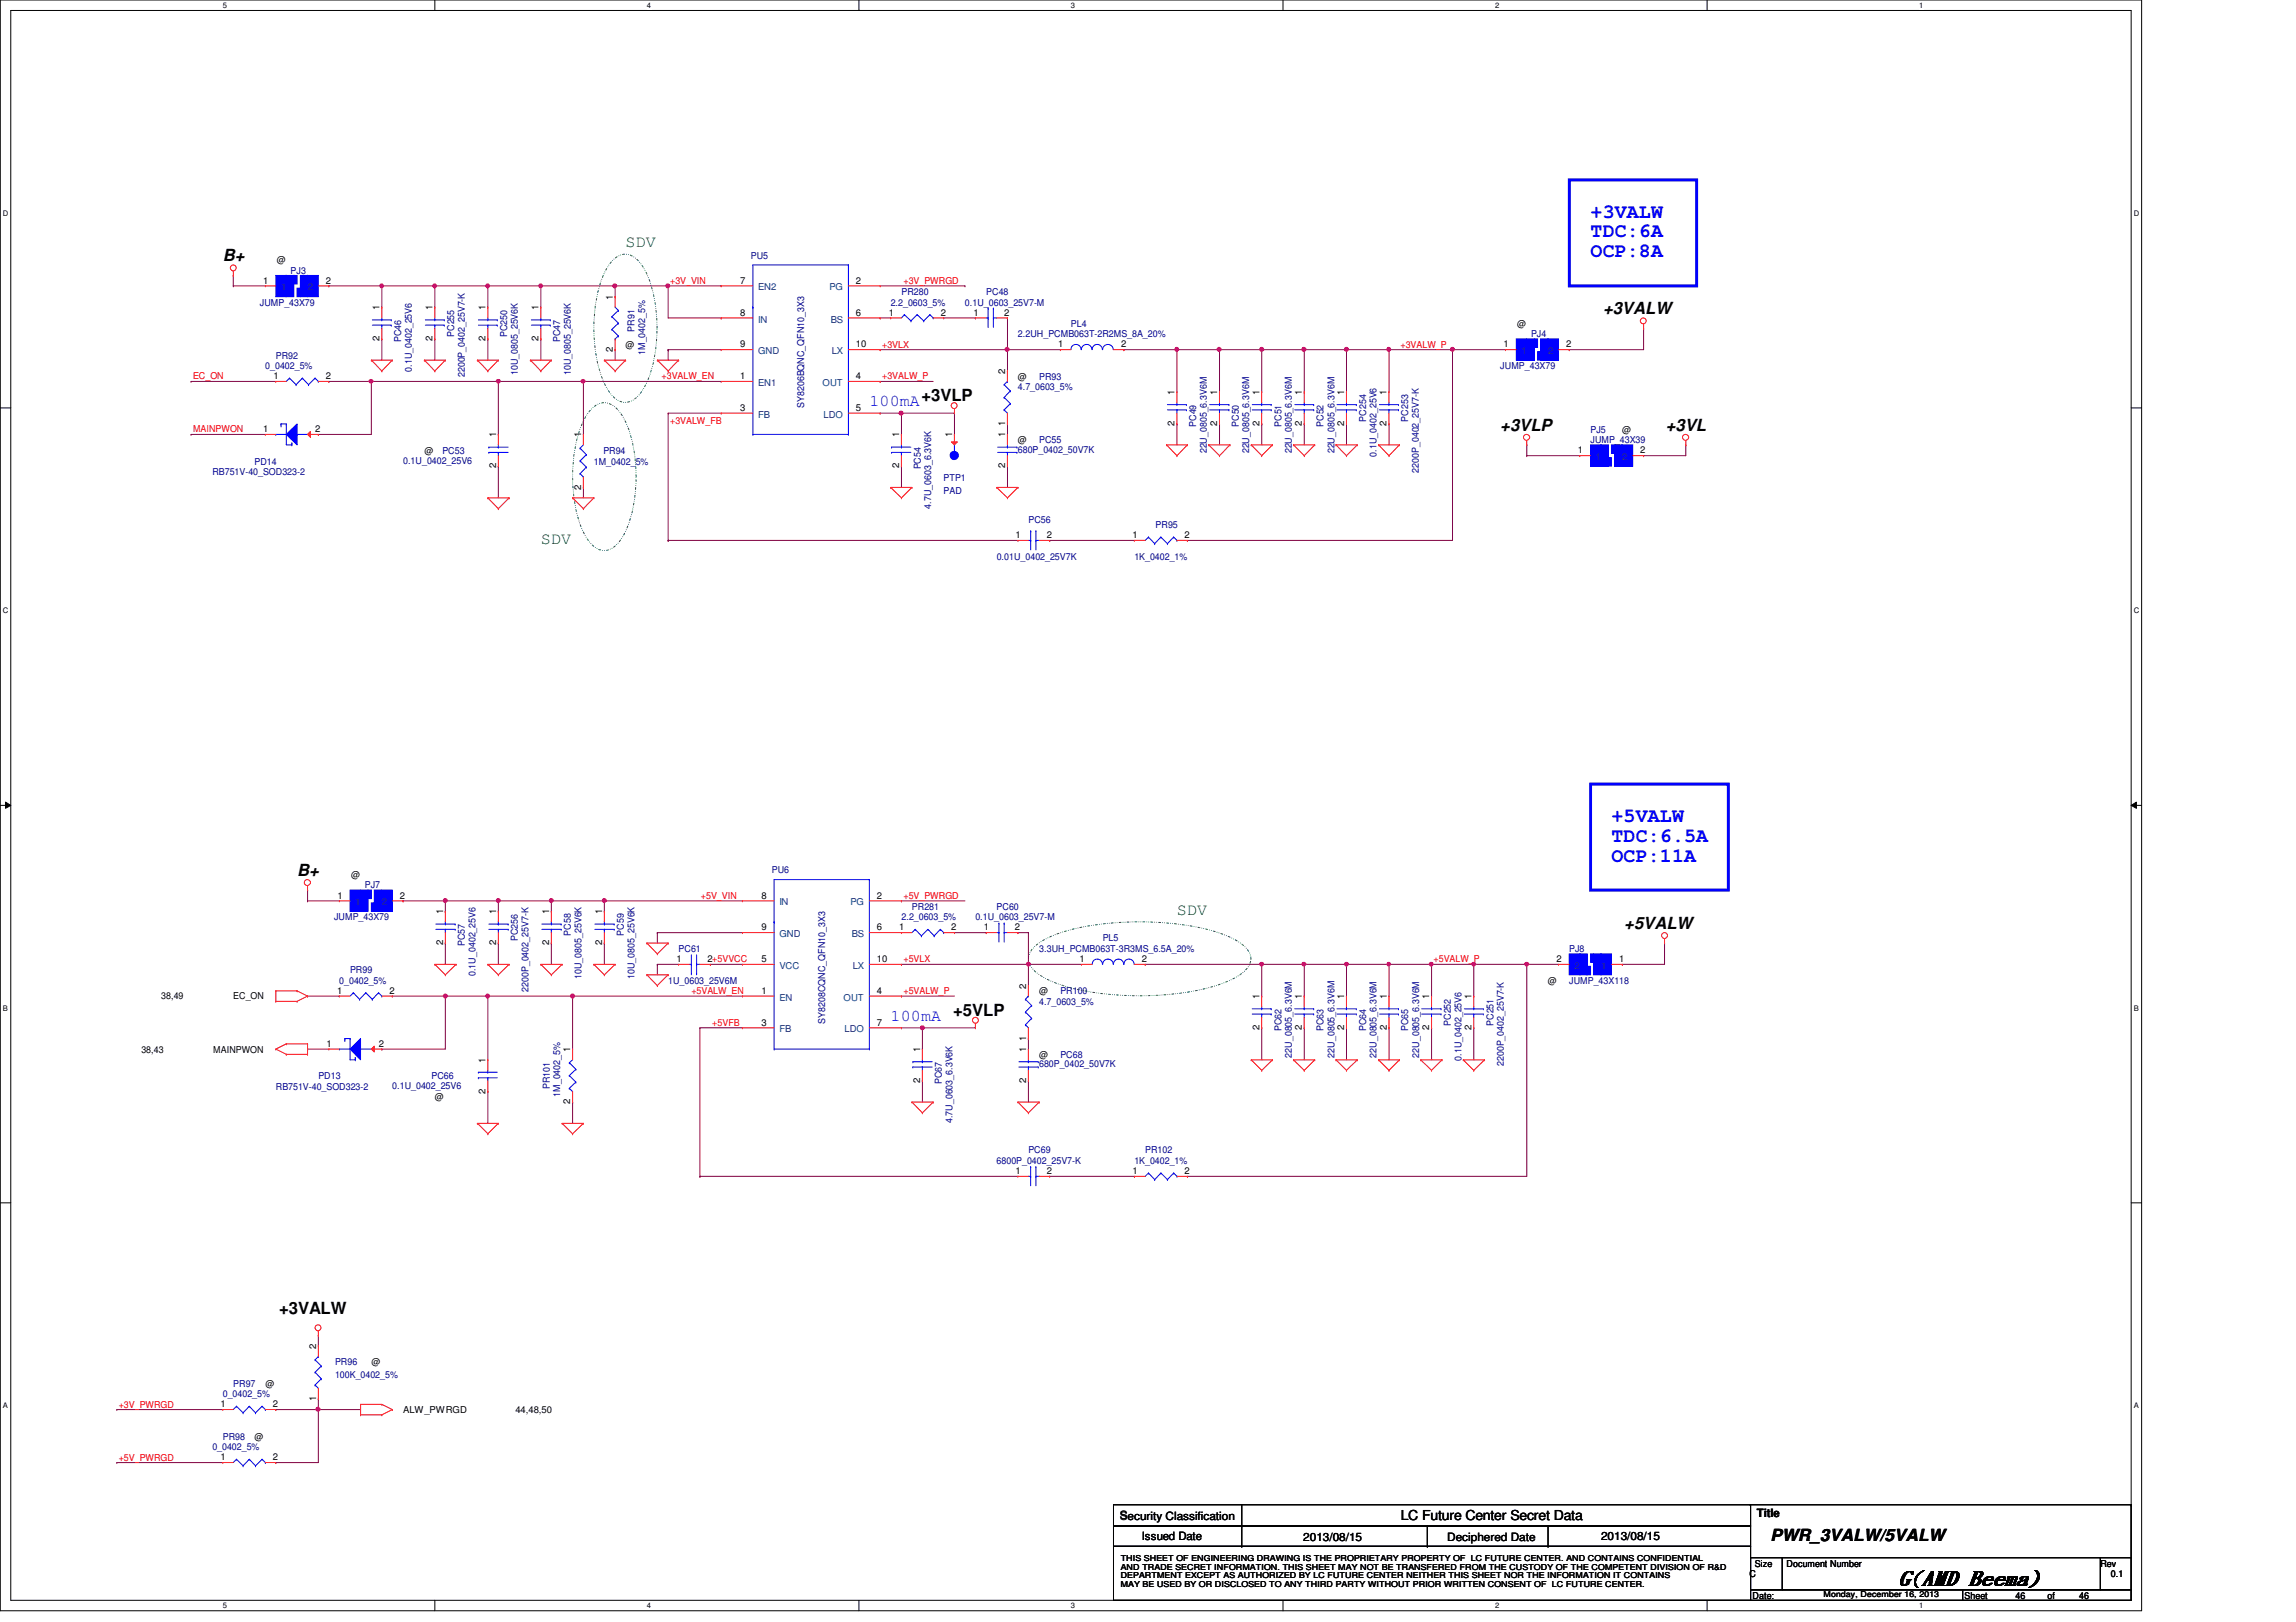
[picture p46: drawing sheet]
<svg xmlns="http://www.w3.org/2000/svg" width="297mm" height="210mm" viewBox="0 0 297 210" stroke-linecap="round" stroke-linejoin="round" font-family="sans-serif">
<defs><g id="words">
<g font-size="2.6" fill="#00f">
<text x="205.8" y="28.2">+3VALW</text>
<text x="205.8" y="30.7">TDC:6A</text>
<text x="205.8" y="33.3">OCP:8A</text>
<text x="208.5" y="106.3">+5VALW</text>
<text x="208.5" y="108.9">TDC:6.5A</text>
<text x="208.5" y="111.5">OCP:11A</text>
</g>
<text font-size="2.6" x="245.6" y="205.1">G(AMD Beema)</text>
<g font-size="2.2">
<text x="28.8" y="33.8">B+</text>
<text x="207.4" y="40.6">+3VALW</text>
<text x="119.2" y="51.9">+3VLP</text>
<text x="194.1" y="55.8">+3VLP</text>
<text x="215.5" y="55.8">+3VL</text>
<text x="38.4" y="113.3">B+</text>
<text x="210.1" y="120.2">+5VALW</text>
<text x="123.3" y="131.5">+5VLP</text>
<text x="36.1" y="170.1">+3VALW</text>
<text x="229.1" y="199.5">PWR_3VALW/5VALW</text>
</g>
<g font-size="2.2" fill="#008000">
<text x="80.9" y="31.9">SDV</text>
<text x="70" y="70.4">SDV</text>
<text x="152.3" y="118.4">SDV</text>
</g>
<g font-size="2.2" fill="#00f">
<text x="112.5" y="52.5">100mA</text>
<text x="115.2" y="132.1">100mA</text>
</g>
<text font-size="1.8" x="181.2" y="196.8">LC Future Center Secret Data</text>
<g font-size="1.5">
<text x="144.9" y="196.6">Security Classification</text>
<text x="227.3" y="196.3">Title</text>
<text x="147.7" y="199.3">Issued Date</text>
<text x="168.6" y="199.4">2013/08/15</text>
<text x="187.2" y="199.4">Deciphered Date</text>
<text x="207.1" y="199.3">2013/08/15</text>
</g>
<g font-size="1.2">
<text x="35.8" y="34">@</text>
<text x="34" y="36.7">1</text>
<text x="42.2" y="36.7">2</text>
<text x="49.1" y="40.2" transform="rotate(-90 49.1 40.2)">1</text>
<text x="56" y="40.2" transform="rotate(-90 56 40.2)">1</text>
<text x="62.8" y="40.2" transform="rotate(-90 62.8 40.2)">1</text>
<text x="69.7" y="40.2" transform="rotate(-90 69.7 40.2)">1</text>
<text x="79.3" y="38.8" transform="rotate(-90 79.3 38.8)">1</text>
<text x="95.7" y="36.7">7</text>
<text x="95.7" y="40.9">8</text>
<text x="110.7" y="36.7">2</text>
<text x="110.7" y="40.8">6</text>
<text x="115" y="40.9">1</text>
<text x="121.7" y="40.9">2</text>
<text x="125.9" y="40.9">1</text>
<text x="129.9" y="40.9">2</text>
<text x="49.1" y="44.2" transform="rotate(-90 49.1 44.2)">2</text>
<text x="56" y="44.2" transform="rotate(-90 56 44.2)">2</text>
<text x="62.8" y="44.2" transform="rotate(-90 62.8 44.2)">2</text>
<text x="69.7" y="44.2" transform="rotate(-90 69.7 44.2)">2</text>
<text x="79.3" y="45.5" transform="rotate(-90 79.3 45.5)">2</text>
<text x="80.9" y="45">@</text>
<text x="95.7" y="45">9</text>
<text x="110.7" y="45">10</text>
<text x="136.9" y="45">1</text>
<text x="145" y="45">2</text>
<text x="194.5" y="45">1</text>
<text x="196.3" y="42.3">@</text>
<text x="202.6" y="45">2</text>
<text x="35.4" y="49.1">1</text>
<text x="42.2" y="49.1">2</text>
<text x="95.7" y="49.1">1</text>
<text x="95.7" y="53.2">3</text>
<text x="110.7" y="49.1">4</text>
<text x="110.7" y="53.2">5</text>
<text x="130" y="48.4" transform="rotate(-90 130 48.4)">2</text>
<text x="131.7" y="49.1">@</text>
<text x="152" y="51.1" transform="rotate(-90 152 51.1)">1</text>
<text x="157.5" y="51.1" transform="rotate(-90 157.5 51.1)">1</text>
<text x="162.9" y="51.1" transform="rotate(-90 162.9 51.1)">1</text>
<text x="168.4" y="51.1" transform="rotate(-90 168.4 51.1)">1</text>
<text x="173.9" y="51.1" transform="rotate(-90 173.9 51.1)">1</text>
<text x="179.4" y="51.1" transform="rotate(-90 179.4 51.1)">1</text>
<text x="34" y="55.9">1</text>
<text x="40.8" y="55.9">2</text>
<text x="54.9" y="58.7">@</text>
<text x="64.2" y="56.6" transform="rotate(-90 64.2 56.6)">1</text>
<text x="75.2" y="56.6" transform="rotate(-90 75.2 56.6)">1</text>
<text x="116.3" y="56.6" transform="rotate(-90 116.3 56.6)">1</text>
<text x="123.2" y="56.6" transform="rotate(-90 123.2 56.6)">1</text>
<text x="130" y="55.1" transform="rotate(-90 130 55.1)">1</text>
<text x="130" y="56.6" transform="rotate(-90 130 56.6)">1</text>
<text x="131.7" y="57.4">@</text>
<text x="152" y="55.1" transform="rotate(-90 152 55.1)">2</text>
<text x="157.5" y="55.1" transform="rotate(-90 157.5 55.1)">2</text>
<text x="162.9" y="55.1" transform="rotate(-90 162.9 55.1)">2</text>
<text x="168.4" y="55.1" transform="rotate(-90 168.4 55.1)">2</text>
<text x="173.9" y="55.1" transform="rotate(-90 173.9 55.1)">2</text>
<text x="179.4" y="55.1" transform="rotate(-90 179.4 55.1)">2</text>
<text x="204.1" y="58.7">1</text>
<text x="209.9" y="56">@</text>
<text x="212.2" y="58.7">2</text>
<text x="64.2" y="60.6" transform="rotate(-90 64.2 60.6)">2</text>
<text x="75.2" y="63.4" transform="rotate(-90 75.2 63.4)">2</text>
<text x="116.3" y="60.6" transform="rotate(-90 116.3 60.6)">2</text>
<text x="130" y="60.6" transform="rotate(-90 130 60.6)">2</text>
<text x="131.4" y="69.6">1</text>
<text x="135.4" y="69.6">2</text>
<text x="146.5" y="69.6">1</text>
<text x="153.2" y="69.6">2</text>
<text x="45.4" y="113.6">@</text>
<text x="43.6" y="116.3">1</text>
<text x="51.7" y="116.3">2</text>
<text x="57.3" y="118.3" transform="rotate(-90 57.3 118.3)">1</text>
<text x="64.2" y="118.3" transform="rotate(-90 64.2 118.3)">1</text>
<text x="71" y="118.3" transform="rotate(-90 71 118.3)">1</text>
<text x="77.9" y="118.3" transform="rotate(-90 77.9 118.3)">1</text>
<text x="98.5" y="116.3">8</text>
<text x="113.4" y="116.3">2</text>
<text x="57.3" y="122.3" transform="rotate(-90 57.3 122.3)">2</text>
<text x="64.2" y="122.3" transform="rotate(-90 64.2 122.3)">2</text>
<text x="71" y="122.3" transform="rotate(-90 71 122.3)">2</text>
<text x="77.9" y="122.3" transform="rotate(-90 77.9 122.3)">2</text>
<text x="87.5" y="124.5">1</text>
<text x="91.5" y="124.5">2+5VVCC</text>
<text x="98.5" y="120.4">9</text>
<text x="98.5" y="124.5">5</text>
<text x="113.4" y="120.4">6</text>
<text x="113.4" y="124.5">10</text>
<text x="116.3" y="120.4">1</text>
<text x="123.1" y="120.4">2</text>
<text x="127.3" y="120.4">1</text>
<text x="131.3" y="120.4">2</text>
<text x="139.7" y="124.5">1</text>
<text x="147.7" y="124.5">2</text>
<text x="201.4" y="124.5">2</text>
<text x="209.5" y="124.5">1</text>
<text x="20.9" y="129.2">38,49</text>
<text x="30.2" y="129.2">EC_ON</text>
<text x="43.6" y="128.6">1</text>
<text x="50.4" y="128.6">2</text>
<text x="98.5" y="128.6">1</text>
<text x="113.4" y="128.6">4</text>
<text x="132.7" y="127.9" transform="rotate(-90 132.7 127.9)">2</text>
<text x="134.4" y="128.7">@</text>
<text x="162.9" y="129.3" transform="rotate(-90 162.9 129.3)">1</text>
<text x="168.4" y="129.3" transform="rotate(-90 168.4 129.3)">1</text>
<text x="173.9" y="129.3" transform="rotate(-90 173.9 129.3)">1</text>
<text x="179.4" y="129.3" transform="rotate(-90 179.4 129.3)">1</text>
<text x="184.9" y="129.3" transform="rotate(-90 184.9 129.3)">1</text>
<text x="190.4" y="129.3" transform="rotate(-90 190.4 129.3)">1</text>
<text x="200.3" y="127.3">@</text>
<text x="18.3" y="136.2">38,43</text>
<text x="27.6" y="136.2">MAINPWON</text>
<text x="42.2" y="135.5">1</text>
<text x="49" y="135.5">2</text>
<text x="62.8" y="137.5" transform="rotate(-90 62.8 137.5)">1</text>
<text x="73.8" y="136.2" transform="rotate(-90 73.8 136.2)">1</text>
<text x="98.5" y="132.7">3</text>
<text x="113.4" y="132.7">7</text>
<text x="119" y="136.2" transform="rotate(-90 119 136.2)">1</text>
<text x="132.7" y="134.7" transform="rotate(-90 132.7 134.7)">1</text>
<text x="132.7" y="136.2" transform="rotate(-90 132.7 136.2)">1</text>
<text x="134.4" y="136.9">@</text>
<text x="162.9" y="133.3" transform="rotate(-90 162.9 133.3)">2</text>
<text x="168.4" y="133.3" transform="rotate(-90 168.4 133.3)">2</text>
<text x="173.9" y="133.3" transform="rotate(-90 173.9 133.3)">2</text>
<text x="179.4" y="133.3" transform="rotate(-90 179.4 133.3)">2</text>
<text x="184.9" y="133.3" transform="rotate(-90 184.9 133.3)">2</text>
<text x="190.4" y="133.3" transform="rotate(-90 190.4 133.3)">2</text>
<text x="56.3" y="142.4">@</text>
<text x="62.8" y="141.5" transform="rotate(-90 62.8 141.5)">2</text>
<text x="73.8" y="142.9" transform="rotate(-90 73.8 142.9)">2</text>
<text x="119" y="140.2" transform="rotate(-90 119 140.2)">2</text>
<text x="132.7" y="140.2" transform="rotate(-90 132.7 140.2)">2</text>
<text x="131.4" y="151.9">1</text>
<text x="135.4" y="151.9">2</text>
<text x="146.5" y="151.9">1</text>
<text x="153.2" y="151.9">2</text>
<text x="34.3" y="179.5">@</text>
<text x="40.9" y="174.6" transform="rotate(-90 40.9 174.6)">2</text>
<text x="48" y="176.7">@</text>
<text x="28.5" y="182.1">1</text>
<text x="35.3" y="182.1">2</text>
<text x="40.9" y="181.3" transform="rotate(-90 40.9 181.3)">1</text>
<text x="52.2" y="182.9">ALW_PWRGD</text>
<text x="66.7" y="182.9">44,48,50</text>
<text x="28.5" y="189">1</text>
<text x="32.9" y="186.3">@</text>
<text x="35.3" y="189">2</text>
<text x="227" y="202.7">Size</text>
<text x="231.1" y="202.7">Document Number</text>
<text x="271.7" y="202.7">Rev</text>
<text x="226.4" y="204.1">C</text>
<text x="226.7" y="206.9">Date:</text>
<text x="254.2" y="206.9">Sheet</text>
<text x="260.8" y="206.9">46</text>
<text x="264.9" y="206.9">of</text>
<text x="269" y="206.9">46</text>
<text x="273.1" y="204.1">0.1</text>
</g>
<g font-size="1.2" fill="#000080">
<text x="37.6" y="35.4">PJ3</text>
<text x="97.1" y="33.5">PU5</text>
<text x="33.6" y="39.5">JUMP_43X79</text>
<text x="115.2" y="39.5">2.2_0603_5%</text>
<text x="116.6" y="38.1">PR280</text>
<text x="124.8" y="39.5">0.1U_0603_25V7-M</text>
<text x="127.6" y="38.1">PC48</text>
<text x="34.3" y="47.8">0_0402_5%</text>
<text x="35.7" y="46.4">PR92</text>
<text x="51.9" y="44.3" transform="rotate(-90 51.9 44.3)">PC46</text>
<text x="58.8" y="43.6" transform="rotate(-90 58.8 43.6)">PC255</text>
<text x="65.6" y="43.6" transform="rotate(-90 65.6 43.6)">PC250</text>
<text x="72.5" y="44.3" transform="rotate(-90 72.5 44.3)">PC47</text>
<text x="82.1" y="42.9" transform="rotate(-90 82.1 42.9)">PR91</text>
<text x="83.5" y="45.9" transform="rotate(-90 83.5 45.9)">1M_0402_5%</text>
<text x="131.7" y="43.6">2.2UH_PCMB063T-2R2MS_8A_20%</text>
<text x="138.6" y="42.3">PL4</text>
<text x="194.1" y="47.8">JUMP_43X79</text>
<text x="198.1" y="43.6">PJ4</text>
<text x="53.3" y="48.1" transform="rotate(-90 53.3 48.1)">0.1U_0402_25V6</text>
<text x="60.1" y="48.8" transform="rotate(-90 60.1 48.8)">2200P_0402_25V7-K</text>
<text x="67" y="48.6" transform="rotate(-90 67 48.6)">10U_0805_25V6K</text>
<text x="73.9" y="48.6" transform="rotate(-90 73.9 48.6)">10U_0805_25V6K</text>
<text x="104" y="52.8" transform="rotate(-90 104 52.8)">SY8206BQNC_QFN10_3X3</text>
<text x="131.7" y="50.5">4.7_0603_5%</text>
<text x="134.4" y="49.1">PR93</text>
<text x="52.2" y="60">0.1U_0402_25V6</text>
<text x="57.2" y="58.7">PC53</text>
<text x="78.1" y="58.7">PR94</text>
<text x="131.7" y="58.6">680P_0402_50V7K</text>
<text x="134.4" y="57.4">PC55</text>
<text x="154.8" y="55.2" transform="rotate(-90 154.8 55.2)">PC49</text>
<text x="156.1" y="58.7" transform="rotate(-90 156.1 58.7)">22U_0805_6.3V6M</text>
<text x="160.3" y="55.2" transform="rotate(-90 160.3 55.2)">PC50</text>
<text x="161.6" y="58.7" transform="rotate(-90 161.6 58.7)">22U_0805_6.3V6M</text>
<text x="165.8" y="55.2" transform="rotate(-90 165.8 55.2)">PC51</text>
<text x="167.1" y="58.7" transform="rotate(-90 167.1 58.7)">22U_0805_6.3V6M</text>
<text x="171.2" y="55.2" transform="rotate(-90 171.2 55.2)">PC52</text>
<text x="172.6" y="58.7" transform="rotate(-90 172.6 58.7)">22U_0805_6.3V6M</text>
<text x="176.7" y="54.6" transform="rotate(-90 176.7 54.6)">PC254</text>
<text x="178.1" y="59.1" transform="rotate(-90 178.1 59.1)">0.1U_0402_25V6</text>
<text x="182.2" y="54.6" transform="rotate(-90 182.2 54.6)">PC253</text>
<text x="205.8" y="57.4">JUMP_43X39</text>
<text x="205.8" y="56">PJ5</text>
<text x="27.5" y="61.5">RB751V-40_SOD323-2</text>
<text x="32.9" y="60.1">PD14</text>
<text x="76.8" y="60.1">1M_0402_5%</text>
<text x="119.1" y="60.7" transform="rotate(-90 119.1 60.7)">PC54</text>
<text x="120.5" y="65.8" transform="rotate(-90 120.5 65.8)">4.7U_0603_6.3V6K</text>
<text x="122.1" y="64">PAD</text>
<text x="122.1" y="62.3">PTP1</text>
<text x="183.6" y="61.2" transform="rotate(-90 183.6 61.2)">2200P_0402_25V7-K</text>
<text x="133" y="67.6">PC56</text>
<text x="149.5" y="68.3">PR95</text>
<text x="128.9" y="72.4">0.01U_0402_25V7K</text>
<text x="146.8" y="72.4">1K_0402_1%</text>
<text x="99.9" y="113">PU6</text>
<text x="43.2" y="119.1">JUMP_43X79</text>
<text x="47.2" y="115">PJ7</text>
<text x="116.6" y="119.1">2.2_0603_5%</text>
<text x="118" y="117.7">PR281</text>
<text x="126.2" y="119.1">0.1U_0603_25V7-M</text>
<text x="128.9" y="117.7">PC60</text>
<text x="45.3" y="125.9">PR99</text>
<text x="60.1" y="122.5" transform="rotate(-90 60.1 122.5)">PC57</text>
<text x="67" y="121.8" transform="rotate(-90 67 121.8)">PC256</text>
<text x="73.9" y="121.1" transform="rotate(-90 73.9 121.1)">PC58</text>
<text x="80.7" y="121.1" transform="rotate(-90 80.7 121.1)">PC59</text>
<text x="87.8" y="123.2">PC61</text>
<text x="134.5" y="123.2">3.3UH_PCMB063T-3R3MS_6.5A_20%</text>
<text x="142.7" y="121.8">PL5</text>
<text x="203" y="123.2">PJ8</text>
<text x="43.9" y="127.3">0_0402_5%</text>
<text x="61.5" y="126.3" transform="rotate(-90 61.5 126.3)">0.1U_0402_25V6</text>
<text x="68.4" y="128.4" transform="rotate(-90 68.4 128.4)">2200P_0402_25V7-K</text>
<text x="75.2" y="126.7" transform="rotate(-90 75.2 126.7)">10U_0805_25V6K</text>
<text x="82.1" y="126.7" transform="rotate(-90 82.1 126.7)">10U_0805_25V6K</text>
<text x="86.4" y="127.3">1U_0603_25V6M</text>
<text x="134.4" y="130">4.7_0603_5%</text>
<text x="137.2" y="128.7">PR100</text>
<text x="203" y="127.3">JUMP_43X118</text>
<text x="106.8" y="132.5" transform="rotate(-90 106.8 132.5)">SY8208CQNC_QFN10_3X3</text>
<text x="137.2" y="136.9">PC68</text>
<text x="165.8" y="133.4" transform="rotate(-90 165.8 133.4)">PC62</text>
<text x="167.1" y="136.9" transform="rotate(-90 167.1 136.9)">22U_0805_6.3V6M</text>
<text x="171.2" y="133.4" transform="rotate(-90 171.2 133.4)">PC63</text>
<text x="172.6" y="136.9" transform="rotate(-90 172.6 136.9)">22U_0805_6.3V6M</text>
<text x="176.7" y="133.4" transform="rotate(-90 176.7 133.4)">PC64</text>
<text x="178.1" y="136.9" transform="rotate(-90 178.1 136.9)">22U_0805_6.3V6M</text>
<text x="182.2" y="133.4" transform="rotate(-90 182.2 133.4)">PC65</text>
<text x="183.6" y="136.9" transform="rotate(-90 183.6 136.9)">22U_0805_6.3V6M</text>
<text x="187.7" y="132.8" transform="rotate(-90 187.7 132.8)">PC252</text>
<text x="189.1" y="137.3" transform="rotate(-90 189.1 137.3)">0.1U_0402_25V6</text>
<text x="193.2" y="132.8" transform="rotate(-90 193.2 132.8)">PC251</text>
<text x="194.6" y="138" transform="rotate(-90 194.6 138)">2200P_0402_25V7-K</text>
<text x="35.7" y="141">RB751V-40_SOD323-2</text>
<text x="41.2" y="139.7">PD13</text>
<text x="50.7" y="140.9">0.1U_0402_25V6</text>
<text x="55.8" y="139.7">PC66</text>
<text x="71.1" y="141" transform="rotate(-90 71.1 141)">PR101</text>
<text x="72.5" y="141.9" transform="rotate(-90 72.5 141.9)">1M_0402_5%</text>
<text x="121.9" y="140.3" transform="rotate(-90 121.9 140.3)">PC67</text>
<text x="134.4" y="138.1">680P_0402_50V7K</text>
<text x="123.2" y="145.4" transform="rotate(-90 123.2 145.4)">4.7U_0603_6.3V6K</text>
<text x="133" y="149.3">PC69</text>
<text x="148.2" y="149.3">PR102</text>
<text x="128.9" y="150.6">6800P_0402_25V7-K</text>
<text x="146.8" y="150.6">1K_0402_1%</text>
<text x="30.2" y="179.4">PR97</text>
<text x="43.3" y="176.7">PR96</text>
<text x="43.3" y="178.4">100K_0402_5%</text>
<text x="28.8" y="180.8">0_0402_5%</text>
<text x="27.5" y="187.7">0_0402_5%</text>
<text x="28.8" y="186.3">PR98</text>
</g>
<g font-size="1.2" fill="#004080">
<text x="36.4" y="37.6">1</text>
<text x="39.8" y="37.6">2</text>
<text x="98.1" y="41.7">IN</text>
<text x="98.1" y="37.6">EN2</text>
<text x="107.3" y="37.6">PG</text>
<text x="107.5" y="41.7">BS</text>
<text x="98.1" y="45.8">GND</text>
<text x="107.6" y="45.8">LX</text>
<text x="196.8" y="45.8">1</text>
<text x="200.3" y="45.8">2</text>
<text x="98.1" y="50">EN1</text>
<text x="106.4" y="50">OUT</text>
<text x="98.1" y="54.1">FB</text>
<text x="106.5" y="54.1">LDO</text>
<text x="206.4" y="59.6">1</text>
<text x="209.9" y="59.6">2</text>
<text x="46" y="117.2">1</text>
<text x="49.4" y="117.2">2</text>
<text x="100.8" y="117.2">IN</text>
<text x="110" y="117.2">PG</text>
<text x="100.8" y="121.3">GND</text>
<text x="100.8" y="125.4">VCC</text>
<text x="110.2" y="121.3">BS</text>
<text x="110.3" y="125.4">LX</text>
<text x="203.7" y="125.4">2</text>
<text x="207.1" y="125.4">1</text>
<text x="100.8" y="129.5">EN</text>
<text x="109.1" y="129.5">OUT</text>
<text x="100.8" y="133.6">FB</text>
<text x="109.3" y="133.6">LDO</text>
</g>
<g font-size="1.2" fill="#f00">
<text x="86.7" y="36.7">+3V_VIN</text>
<text x="116.9" y="36.7">+3V_PWRGD</text>
<text x="114.1" y="45">+3VLX</text>
<text x="181.2" y="45">+3VALW_P</text>
<text x="25" y="49.1">EC_ON</text>
<text x="85.6" y="49.1">+3VALW_EN</text>
<text x="114.1" y="49.1">+3VALW_P</text>
<text x="25" y="56">MAINPWON</text>
<text x="86.7" y="54.9">+3VALW_FB</text>
<text x="90.7" y="116.3">+5V_VIN</text>
<text x="116.9" y="116.3">+5V_PWRGD</text>
<text x="116.9" y="124.5">+5VLX</text>
<text x="185.5" y="124.5">+5VALW_P</text>
<text x="89.4" y="128.7">+5VALW_EN</text>
<text x="116.9" y="128.7">+5VALW_P</text>
<text x="92.2" y="132.8">+5VFB</text>
<text x="15.4" y="182.2">+3V_PWRGD</text>
<text x="15.4" y="189">+5V_PWRGD</text>
</g>
<g font-size="1.1">
<text x="145" y="203.1">AND TRADE SECRET INFORMATION. THIS SHEET MAY NOT BE TRANSFERED FROM THE CUSTODY OF THE COMPETENT DIVISION OF R&amp;D</text>
<text x="145" y="202">THIS SHEET OF ENGINEERING DRAWING IS THE PROPRIETARY PROPERTY OF LC FUTURE CENTER. AND CONTAINS CONFIDENTIAL</text>
<text x="145" y="204.2">DEPARTMENT EXCEPT AS AUTHORIZED BY LC FUTURE CENTER NEITHER THIS SHEET NOR THE INFORMATION IT CONTAINS</text>
<text x="145" y="205.3">MAY BE USED BY OR DISCLOSED TO ANY THIRD PARTY WITHOUT PRIOR WRITTEN CONSENT OF LC FUTURE CENTER.</text>
<text x="235.9" y="206.7">Monday, December 16, 2013</text>
</g>
<g font-size="1">
<text x="28.8" y="1">5</text>
<text x="83.7" y="1">4</text>
<text x="138.6" y="1">3</text>
<text x="193.4" y="1">2</text>
<text x="248.3" y="1">1</text>
<text x=".4" y="27.9">D</text>
<text x="276.1" y="27.9">D</text>
<text x=".4" y="79.4">C</text>
<text x="276.1" y="79.4">C</text>
<text x=".4" y="130.8">B</text>
<text x="276.1" y="130.8">B</text>
<text x=".4" y="182.2">A</text>
<text x="276.1" y="182.2">A</text>
<text x="28.8" y="208.1">5</text>
<text x="83.7" y="208.1">4</text>
<text x="138.6" y="208.1">3</text>
<text x="193.4" y="208.1">2</text>
<text x="248.3" y="208.1">1</text>
</g>
</g></defs>
<path d="M0 0h277.1v208.4h-277.1zM1.4 1.4h274.3v205.7h-274.3z" fill="none" stroke="#000" stroke-width=".13"/>
<g fill="#fff">
<path d="M28.8 .1h.6v1.1h-.6z"/>
<path d="M28.8 207.2h.6v1.1h-.6z"/>
</g>
<path d="M56.3 0v1.4M56.3 207.1v1.3" fill="none" stroke="#000" stroke-width=".13"/>
<g fill="#fff">
<path d="M83.7 .1h.5v1.1h-.5z"/>
<path d="M83.7 207.2h.5v1.1h-.5z"/>
</g>
<path d="M111.1 0v1.4M111.1 207.1v1.3" fill="none" stroke="#000" stroke-width=".13"/>
<g fill="#fff">
<path d="M138.6 .1h.5v1.1h-.5z"/>
<path d="M138.6 207.2h.5v1.1h-.5z"/>
</g>
<path d="M166 0v1.4M166 207.1v1.4" fill="none" stroke="#000" stroke-width=".13"/>
<g fill="#fff">
<path d="M193.4 .1h.6v1.1h-.6z"/>
<path d="M193.4 207.2h.6v1.1h-.6z"/>
</g>
<path d="M220.9 0v1.4M220.9 207.1v1.4" fill="none" stroke="#000" stroke-width=".13"/>
<g fill="#fff">
<path d="M248.3 .1h.5v1.1h-.5z"/>
<path d="M248.3 207.2h.5v1.1h-.5z"/>
<path d="M.4 27.1h.7v1.1h-.7z"/>
<path d="M276.1 27.1h.7v1.1h-.7z"/>
<path d="M.4 78.5h.7v1.1h-.7z"/>
<path d="M276.1 78.5h.7v1.1h-.7z"/>
</g>
<path d="M0 52.8h1.4M275.7 52.8h1.4" fill="none" stroke="#000" stroke-width=".13"/>
<g fill="#fff">
<path d="M.4 129.9h.6v1.1h-.6z"/>
<path d="M276.1 129.9h.6v1.1h-.6z"/>
</g>
<path d="M0 104.2h1.4M.7 103.8l.7 .4-.7 .4zM275.7 104.2l.7-.4v.8zM275.7 104.2h1.4" fill="none" stroke="#000" stroke-width=".13"/>
<path d="M.7 103.8l.7 .4-.7 .4zM275.7 104.2l.7-.4v.8z" fill="#000"/>
<g fill="#fff">
<path d="M.4 181.4h.6v1.1h-.6z"/>
<path d="M276.1 181.4h.6v1.1h-.6z"/>
</g>
<path d="M0 155.7h1.4M275.7 155.7h1.4" fill="none" stroke="#000" stroke-width=".13"/>
<path d="M203 23.3h16.5v13.7h-16.5zM205.8 101.5h17.8v13.7h-17.8z" fill="none" stroke="#00f" stroke-width=".38"/>
<path d="M79.2 33.8a2.1 2.1 0 0 1 3.4 0 11.3 11.3 0 0 1 2.2 5.9 18.8 18.8 0 0 1-1.2 10 4.2 4.2 0 0 1-2.1 2.3 2.11 2.11 0 0 1-2.3-.8 11.4 11.4 0 0 1-2.2-6 19 19 0 0 1 1.2-10zM76.4 53a2.13 2.13 0 0 1 3.5 0 11.3 11.3 0 0 1 2.2 5.9 18.7 18.7 0 0 1-1.2 10 4.2 4.2 0 0 1-2.1 2.2 2.15 2.15 0 0 1-2.4-.7 11.3 11.3 0 0 1-2.1-6 18.9 18.9 0 0 1 1.2-9.9zM134 122.3a14.8 14.8 0 0 1 6.7-2.4 39.3 39.3 0 0 1 16.3 .6 9.4 9.4 0 0 1 4.4 2.4 1.93 1.93 0 0 1-.5 2.9 15 15 0 0 1-6.7 2.5 38.8 38.8 0 0 1-16.3-.7 9.4 9.4 0 0 1-4.4-2.3 1.94 1.94 0 0 1 .5-3z" fill="none" stroke="#008040" stroke-width=".13" stroke-dasharray=".3 .3 0 .3 0 .3"/>
<path d="M71.3 116.6h.1M71.3 116.6h6.9" fill="none" stroke="#800040" stroke-width=".13"/>
<circle cx="78.2" cy="116.5" r=".26" fill="#f0f"/>
<circle cx="78.2" cy="116.5" r=".26" fill="none" stroke="#f0f" stroke-width=".13"/>
<circle cx="71.3" cy="116.5" r=".26" fill="#f0f"/>
<circle cx="71.3" cy="116.5" r=".26" fill="none" stroke="#f0f" stroke-width=".13"/>
<g fill="none" stroke="#800040" stroke-width=".13">
<path d="M39.8 115.2h.1M39.8 116.6h.1M39.8 115.2v1.4M39.8 116.6h4.1M52.2 116.6h.1M52.2 116.6h5.4M57.6 116.6h.1M57.6 116.6v1.3M78.2 116.6h.1M78.2 116.6v1.3M57.6 122h.1M57.6 122v2.8"/>
<path d="M78.2 122h.1M78.2 122v2.8M85 120.7h11.1M85 124.8h2.8M85 120.7h.1M85 124.8h.1M91.9 124.8h4.2M91.9 124.8h.1M119.3 133h.1M119.3 133h6.9"/>
</g>
<circle cx="119.3" cy="133" r=".26" fill="#f0f"/>
<circle cx="119.3" cy="133" r=".26" fill="none" stroke="#f0f" stroke-width=".13"/>
<g fill="none" stroke="#800040" stroke-width=".13">
<path d="M74.1 128.9h21.9M74.1 128.9h.1M74.1 128.9v6.9M90.5 133h.1M90.5 133h5.5M116.6 133h2.7M116.6 133h.1M116.6 128.9h.1M116.6 128.9h6.9M119.3 139.9h.1M119.3 133h.1M119.3 133v2.8"/>
<path d="M119.3 139.9v2.7M131.7 120.7h.1M131.7 120.7h1.3M133 120.7h.1M133 120.7v6.8M133 124.8h6.9M133 124.8h.1M133 134.4h.1M133 139.9h.1M133 134.4v1.4M133 139.9v2.7M148.2 124.8h15"/>
<path d="M148.2 124.8h.1M163.2 124.8h.1M163.2 133h.1M163.2 124.8v4.1M163.2 133v4.2M197.5 124.8h.1M197.5 124.8h4.1M209.9 124.8h.1M215.3 122h.1M215.3 122v2.8h-5.4"/>
</g>
<circle cx="133.1" cy="124.8" r=".25" fill="#f0f"/>
<circle cx="133.1" cy="124.8" r=".25" fill="none" stroke="#f0f" stroke-width=".13"/>
<path d="M63.1 37h.1M63.1 37h6.9M116.6 124.8h.1M116.6 124.8h16.4" fill="none" stroke="#800040" stroke-width=".13"/>
<path d="M62.9 36.8l.2-.1 .2 .2-.1 .3-.1 .1-.2-.1z" fill-rule="evenodd" fill="#f0f"/>
<path d="M62.9 36.8l.2-.1 .2 .2-.1 .3-.1 .1-.2-.1z" fill="none" stroke="#f0f" stroke-width=".13"/>
<g fill="none" stroke="#800040" stroke-width=".13">
<path d="M30.2 35.6h.1M30.2 35.6v1.4M42.5 37h.1M42.5 37h6.9M49.4 37h.1M49.4 37v2.8M70 37h.1M70 37v2.8M49.4 43.9h.1M49.4 43.9v2.7M70 43.9h.1M70 43.9v2.7"/>
<path d="M86.4 45.3h6.9M86.4 45.3h.1M86.4 45.3v1.3M116.6 53.5h.1M116.6 53.5v2.7M116.6 53.5h6.9M116.6 60.3h.1M116.6 60.3v2.8"/>
</g>
<circle cx="116.6" cy="53.5" r=".26" fill="#f0f"/>
<circle cx="116.6" cy="53.5" r=".26" fill="none" stroke="#f0f" stroke-width=".13"/>
<g fill="none" stroke="#800040" stroke-width=".13">
<path d="M113.9 53.5h2.7M113.9 41.1h1.3M113.9 53.5h.1M113.9 41.1h.1M130.3 45.3h6.9M130.3 45.3h.1M130.3 54.9h.1M130.3 45.3v2.7M130.3 54.9v1.3M145.4 45.3h.1M145.4 45.3h6.9M130.3 60.3h.1"/>
<path d="M130.3 60.3v2.8"/>
</g>
<path d="M152.1 45h.1l.2 .1v.3l-.2 .1-.1-.1z" fill-rule="evenodd" fill="#f0f"/>
<path d="M152.1 45h.1l.2 .1v.3l-.2 .1-.1-.1z" fill="none" stroke="#f0f" stroke-width=".13"/>
<path d="M152.3 45.3h10.9M152.3 45.3h.1M152.3 45.3v5.4M157.8 45.3h.1M157.8 45.3v5.4M163.2 45.3h.1M163.2 45.3v5.4M203 45.3h9.6M203 45.3h.1" fill="none" stroke="#800040" stroke-width=".13"/>
<circle cx="163.2" cy="45.2" r=".26" fill="#f0f"/>
<circle cx="163.2" cy="45.2" r=".26" fill="none" stroke="#f0f" stroke-width=".13"/>
<circle cx="157.7" cy="45.2" r=".26" fill="#f0f"/>
<circle cx="157.7" cy="45.2" r=".26" fill="none" stroke="#f0f" stroke-width=".13"/>
<path d="M75.5 49.4h17.8M75.5 49.4h.1M113.9 49.4h6.8M113.9 49.4h.1M212.6 42.5h.1M212.6 42.5v2.8M75.5 63.1h.1M75.5 63.1v1.3" fill="none" stroke="#800040" stroke-width=".13"/>
<circle cx="75.4" cy="49.3" r=".25" fill="#f0f"/>
<circle cx="75.4" cy="49.3" r=".25" fill="none" stroke="#f0f" stroke-width=".13"/>
<path d="M75.5 49.4h.1M75.5 49.4v6.8M79.6 45.3h.1M79.6 45.3v1.3M130.3 41.1h.1M130.3 41.1v4.2" fill="none" stroke="#800040" stroke-width=".13"/>
<circle cx="130.3" cy="45.2" r=".26" fill="#f0f"/>
<circle cx="130.3" cy="45.2" r=".26" fill="none" stroke="#f0f" stroke-width=".13"/>
<path d="M79.6 37h.1M86.4 37h.1M93.3 37h-13.7M113.9 45.3h16.4M113.9 45.3h.1M152.3 54.9h.1M152.3 54.9v2.7M157.8 54.9h.1M157.8 54.9v2.7M163.2 54.9h.1M163.2 54.9v2.7" fill="none" stroke="#800040" stroke-width=".13"/>
<circle cx="79.5" cy="37" r=".26" fill="#f0f"/>
<circle cx="79.5" cy="37" r=".26" fill="none" stroke="#f0f" stroke-width=".13"/>
<g fill="none" stroke="#800040" stroke-width=".13">
<path d="M30.2 37h4.1M30.2 37h.1M86.4 37h.1M86.4 37v4.1M123.5 53.5h.1M123.5 53.5v2.7M78.2 116.6h17.9M78.2 116.6h.1M39.8 128.9h.1M39.8 128.9h4.1M85 124.8h.1M85 124.8v1.4"/>
<path d="M74.1 142.6h.1M74.1 142.6v2.8"/>
</g>
<circle cx="86.4" cy="37" r=".26" fill="#f0f"/>
<circle cx="86.4" cy="37" r=".26" fill="none" stroke="#f0f" stroke-width=".13"/>
<g fill="none" stroke="#800040" stroke-width=".13">
<path d="M113.9 37h10.9M124.8 37h.1M24.7 49.4h.1M24.7 49.4h11M64.5 49.4h11M64.5 49.4h.1M64.5 49.4v6.8M86.4 41.1h6.9M93.3 41.1h.1M50.8 128.9h6.8M50.8 128.9h.1M85 120.7h.1"/>
<path d="M85 120.7v1.3"/>
</g>
<circle cx="64.5" cy="49.3" r=".25" fill="#f0f"/>
<circle cx="64.5" cy="49.3" r=".25" fill="none" stroke="#f0f" stroke-width=".13"/>
<path d="M48 49.4h.1M48 49.4h16.5M64.5 60.3h.1M64.5 60.3v4.1M63.1 128.9h.1M63.1 128.9v8.3M63.1 128.9h11M74.1 128.9h.1M63.1 141.3h.1M63.1 141.3v4.1" fill="none" stroke="#800040" stroke-width=".13"/>
<path d="M62.9 128.7h.2l.2 .1-.1 .3-.1 .1-.2-.1z" fill-rule="evenodd" fill="#f0f"/>
<path d="M62.9 128.7h.2l.2 .1-.1 .3-.1 .1-.2-.1z" fill="none" stroke="#f0f" stroke-width=".13"/>
<circle cx="74.1" cy="128.9" r=".26" fill="#f0f"/>
<circle cx="74.1" cy="128.9" r=".26" fill="none" stroke="#f0f" stroke-width=".13"/>
<path d="M86.4 53.5h.1M86.4 53.5v16.4M86.4 53.5h6.9M187.9 45.3h6.9M187.9 45.3h.1M187.9 45.3v24.6h-34.3M86.4 69.9h.1M86.4 69.9h45.3M153.6 69.9h.1" fill="none" stroke="#800040" stroke-width=".13"/>
<circle cx="187.9" cy="45.2" r=".26" fill="#f0f"/>
<circle cx="187.9" cy="45.2" r=".26" fill="none" stroke="#f0f" stroke-width=".13"/>
<path d="M70 37h9.6M70 37h.1" fill="none" stroke="#800040" stroke-width=".13"/>
<path d="M69.8 36.8l.1-.1 .2 .2v.3l-.2 .1-.1-.1z" fill-rule="evenodd" fill="#f0f"/>
<path d="M69.8 36.8l.1-.1 .2 .2v.3l-.2 .1-.1-.1z" fill="none" stroke="#f0f" stroke-width=".13"/>
<path d="M90.5 133v19.2M197.5 124.8h.1M197.5 124.8v27.4h-43.9M90.5 152.2h41.2M90.5 152.2h.1M153.6 152.2h.1" fill="none" stroke="#800040" stroke-width=".13"/>
<circle cx="197.5" cy="124.8" r=".25" fill="#f0f"/>
<circle cx="197.5" cy="124.8" r=".25" fill="none" stroke="#f0f" stroke-width=".13"/>
<path d="M190.7 124.8h.1M190.7 124.8h6.8" fill="none" stroke="#800040" stroke-width=".13"/>
<circle cx="190.7" cy="124.8" r=".25" fill="#f0f"/>
<circle cx="190.7" cy="124.8" r=".25" fill="none" stroke="#f0f" stroke-width=".13"/>
<g fill="none" stroke="#800040" stroke-width=".13">
<path d="M197.5 59h6.9M197.5 57.6h.1M197.5 59h.1M197.5 57.6v1.4M212.6 59h.1M218.1 57.6h.1M218.1 57.6v1.4h-5.5M64.5 116.6h.1M64.5 116.6h6.8M71.3 116.6h.1M71.3 116.6v1.3M71.3 122h.1"/>
<path d="M71.3 122v2.8"/>
</g>
<circle cx="64.5" cy="116.5" r=".26" fill="#f0f"/>
<circle cx="64.5" cy="116.5" r=".26" fill="none" stroke="#f0f" stroke-width=".13"/>
<path d="M163.2 45.3h.1M163.2 45.3h5.5M168.7 54.9h.1M168.7 45.3h.1M168.7 45.3v5.4M168.7 54.9v2.7M179.7 45.3h.1M179.7 45.3h8.2" fill="none" stroke="#800040" stroke-width=".13"/>
<path d="M179.5 45h.2l.2 .1-.1 .3-.1 .1-.2-.1z" fill-rule="evenodd" fill="#f0f"/>
<path d="M179.5 45h.2l.2 .1-.1 .3-.1 .1-.2-.1z" fill="none" stroke="#f0f" stroke-width=".13"/>
<path d="M163.2 124.8h5.5M163.2 124.8h.1M168.7 133h.1M168.7 124.8h.1M168.7 124.8v4.1M168.7 133v4.2" fill="none" stroke="#800040" stroke-width=".13"/>
<circle cx="163.2" cy="124.8" r=".25" fill="#f0f"/>
<circle cx="163.2" cy="124.8" r=".25" fill="none" stroke="#f0f" stroke-width=".13"/>
<path d="M168.7 124.8h.1M168.7 124.8h5.5M174.2 133h.1M174.2 124.8h.1M174.2 124.8v4.1M174.2 133v4.2" fill="none" stroke="#800040" stroke-width=".13"/>
<circle cx="168.7" cy="124.8" r=".25" fill="#f0f"/>
<circle cx="168.7" cy="124.8" r=".25" fill="none" stroke="#f0f" stroke-width=".13"/>
<path d="M174.2 124.8h5.5M174.2 124.8h.1M179.7 133h.1M179.7 124.8h.1M179.7 124.8v4.1M179.7 133v4.2" fill="none" stroke="#800040" stroke-width=".13"/>
<circle cx="174.2" cy="124.8" r=".25" fill="#f0f"/>
<circle cx="174.2" cy="124.8" r=".25" fill="none" stroke="#f0f" stroke-width=".13"/>
<path d="M122.1 41.1h4.1M126.2 41.1h.1M123.5 120.7h4.1M127.6 120.7h.1M179.7 124.8h.1M179.7 124.8h5.5M185.2 133h.1M185.2 124.8h.1M185.2 124.8v4.1M185.2 133v4.2M190.7 133h.1M190.7 133v4.2" fill="none" stroke="#800040" stroke-width=".13"/>
<path d="M179.5 124.6h.3l.1 .2-.1 .1-.1 .1-.2-.1z" fill-rule="evenodd" fill="#f0f"/>
<path d="M179.5 124.6h.3l.1 .2-.1 .1-.1 .1-.2-.1z" fill="none" stroke="#f0f" stroke-width=".13"/>
<path d="M185.2 124.8h5.5M185.2 124.8h.1M190.7 124.8h.1M190.7 124.8v4.1" fill="none" stroke="#800040" stroke-width=".13"/>
<circle cx="185.2" cy="124.8" r=".25" fill="#f0f"/>
<circle cx="185.2" cy="124.8" r=".25" fill="none" stroke="#f0f" stroke-width=".13"/>
<path d="M168.7 45.3h.1M168.7 45.3h5.5M174.2 54.9h.1M174.2 45.3h.1M174.2 45.3v5.4M174.2 54.9v2.7M179.7 54.9h.1M179.7 54.9v2.7" fill="none" stroke="#800040" stroke-width=".13"/>
<circle cx="168.7" cy="45.2" r=".26" fill="#f0f"/>
<circle cx="168.7" cy="45.2" r=".26" fill="none" stroke="#f0f" stroke-width=".13"/>
<path d="M174.2 45.3h5.5M174.2 45.3h.1M179.7 45.3h.1M179.7 45.3v5.4" fill="none" stroke="#800040" stroke-width=".13"/>
<circle cx="174.2" cy="45.2" r=".26" fill="#f0f"/>
<circle cx="174.2" cy="45.2" r=".26" fill="none" stroke="#f0f" stroke-width=".13"/>
<path d="M56.3 37h.1M56.3 37h6.8M63.1 37h.1M63.1 37v2.8M63.1 43.9h.1M63.1 43.9v2.7" fill="none" stroke="#800040" stroke-width=".13"/>
<path d="M56.1 36.8l.1-.1 .2 .2v.3l-.2 .1-.1-.1z" fill-rule="evenodd" fill="#f0f"/>
<path d="M56.1 36.8l.1-.1 .2 .2v.3l-.2 .1-.1-.1z" fill="none" stroke="#f0f" stroke-width=".13"/>
<path d="M49.4 37h.1M49.4 37h6.9M56.3 37h.1M56.3 37v2.8M56.3 43.9h.1M56.3 43.9v2.7" fill="none" stroke="#800040" stroke-width=".13"/>
<path d="M49.2 36.8l.2-.1 .2 .2-.1 .3-.1 .1-.2-.1z" fill-rule="evenodd" fill="#f0f"/>
<path d="M49.2 36.8l.2-.1 .2 .2-.1 .3-.1 .1-.2-.1z" fill="none" stroke="#f0f" stroke-width=".13"/>
<path d="M57.6 116.6h6.9M57.6 116.6h.1M64.5 116.6h.1M64.5 116.6v1.3M64.5 122h.1M64.5 122v2.8" fill="none" stroke="#800040" stroke-width=".13"/>
<circle cx="57.6" cy="116.5" r=".26" fill="#f0f"/>
<circle cx="57.6" cy="116.5" r=".26" fill="none" stroke="#f0f" stroke-width=".13"/>
<path d="M135.8 69.9h11M135.8 69.9h.1M116.6 116.6h8.2M116.6 116.6h.1M135.8 152.2h11M146.8 152.2h.1M41.2 182.4h.1M41.2 182.4v6.9" fill="none" stroke="#800040" stroke-width=".13"/>
<circle cx="41.1" cy="182.4" r=".26" fill="#f0f"/>
<circle cx="41.1" cy="182.4" r=".26" fill="none" stroke="#f0f" stroke-width=".13"/>
<g fill="none" stroke="#800040" stroke-width=".13">
<path d="M39.8 135.8h2.7M39.8 135.8h.1M49.4 135.8h.1M57.6 128.9h.1M57.6 128.9v6.9h-8.2M41.2 172.8h.1M41.2 172.8v1.4M15.1 182.4h13.7M15.1 182.4h.1M15.1 189.3h.1M15.1 189.3h13.7M35.7 182.4h10.9"/>
<path d="M35.7 189.3h5.5M35.7 189.3h.1M35.7 182.4h.1M41.2 182.4h.1M41.2 181h.1M41.2 181v1.4"/>
</g>
<circle cx="57.6" cy="128.9" r=".26" fill="#f0f"/>
<circle cx="57.6" cy="128.9" r=".26" fill="none" stroke="#f0f" stroke-width=".13"/>
<path d="M24.7 56.2h9.6M24.7 56.2h.1M41.2 56.2h.1M48 49.4h.1M48 49.4v6.8h-6.8M57.6 128.9h5.5M63.1 128.9h.1" fill="none" stroke="#800040" stroke-width=".13"/>
<circle cx="48" cy="49.3" r=".25" fill="#f0f"/>
<circle cx="48" cy="49.3" r=".25" fill="none" stroke="#f0f" stroke-width=".13"/>
<path d="M79.6 38.4h.1M79.6 37v1.4M42.5 49.4h.1M42.5 49.4h5.5" fill="none" stroke="#800040" stroke-width=".13"/>
<g fill="none" stroke="#f00" stroke-width=".13">
<path d="M30.2 35.6h.1M30.2 35.1v.5M48 46.6h.1M48 46.6l1.4 1.4M48 46.6h2.8M49.4 48h.1M50.8 46.6h.1M50.8 46.6l-1.4 1.4M54.9 46.6h2.7M54.9 46.6h.1M54.9 46.6l1.4 1.4M56.3 48h.1"/>
<path d="M57.6 46.6h.1M57.6 46.6l-1.3 1.4M61.8 46.6h2.7M61.8 46.6h.1M61.8 46.6l1.3 1.4M63.1 48h.1M64.5 46.6h.1M64.5 46.6l-1.4 1.4M68.6 46.6h.1M68.6 46.6l1.4 1.4M68.6 46.6h2.7M70 48h.1"/>
<path d="M71.3 46.6l-1.3 1.4M71.3 46.6h.1M78.2 46.6h.1M78.2 46.6l1.4 1.4M78.2 46.6h2.7M79.6 48h.1M80.9 46.6h.1M80.9 46.6l-1.3 1.4M85 46.6h2.8M85 46.6h.1M85 46.6l1.4 1.4M86.4 48h.1"/>
<path d="M87.8 46.6h.1M87.8 46.6l-1.4 1.4M123.5 53.5h.1M123.5 52.9v.6M150.9 57.6h.1M150.9 57.6l1.4 1.4M150.9 57.6h2.7M152.3 59h.1M153.6 57.6l-1.3 1.4M153.6 57.6h.1M156.4 57.6h2.7M156.4 57.6h.1"/>
<path d="M156.4 57.6l1.4 1.4M157.8 59h.1M159.1 57.6h.1M159.1 57.6l-1.3 1.4M161.9 57.6h2.7M161.9 57.6h.1M161.9 57.6l1.3 1.4M163.2 59h.1M164.6 57.6l-1.4 1.4M164.6 57.6h.1M167.3 57.6h.1M167.3 57.6l1.4 1.4"/>
<path d="M167.3 57.6h2.8M168.7 59h.1M170.1 57.6l-1.4 1.4M170.1 57.6h.1M172.8 57.6h.1M172.8 57.6l1.4 1.4M172.8 57.6h2.8M174.2 59h.1M175.6 57.6h.1M175.6 57.6l-1.4 1.4M178.3 57.6h2.8M178.3 57.6h.1"/>
<path d="M178.3 57.6l1.4 1.4M179.7 59h.1M181.1 57.6h.1M181.1 57.6l-1.4 1.4M197.5 57.6h.1M197.5 57v.6M212.6 42.5h.1M212.6 42v.5M218.1 57.6h.1M218.1 57v.6M63.1 64.4h2.8M63.1 64.4h.1"/>
<path d="M63.1 64.4l1.4 1.4M64.5 65.8h.1M65.9 64.4h.1M65.9 64.4l-1.4 1.4M74.1 64.4h.1M74.1 64.4l1.4 1.4M74.1 64.4h2.7M75.5 65.8h.1M76.8 64.4h.1M76.8 64.4l-1.3 1.4M115.2 63.1h2.8M115.2 63.1h.1"/>
<path d="M115.2 63.1l1.4 1.3M116.6 64.4h.1M118 63.1h.1M118 63.1l-1.4 1.3M128.9 63.1h2.8M128.9 63.1h.1M128.9 63.1l1.4 1.3M130.3 64.4h.1M131.7 63.1h.1M131.7 63.1l-1.4 1.3M39.8 115.2h.1M39.8 114.6v.6"/>
<path d="M35.7 135.8h.1M35.7 135.8l1.3 .6M35.7 129.6h2.7M35.7 129.6h.1M35.7 128.2h.1M35.7 128.2h2.7M35.7 128.2v1.4M37 135.1h2.8M37 136.4h.1M37 135.1h.1M37 136.4h2.8M37 135.1l-1.3 .7"/>
<path d="M38.4 128.2h.1M38.4 129.6h.1M38.4 128.2l1.4 .7M39.8 136.4h.1M39.8 135.1h.1M39.8 135.1v1.3M39.8 128.9h.1M39.8 128.9l-1.4 .7M56.3 124.8h2.7M56.3 124.8h.1M56.3 124.8l1.3 1.4M57.6 126.2h.1"/>
<path d="M59 124.8h.1M59 124.8l-1.4 1.4M63.1 124.8h.1M63.1 124.8l1.4 1.4M63.1 124.8h2.8M64.5 126.2h.1M65.9 124.8l-1.4 1.4M65.9 124.8h.1M70 124.8h.1M70 124.8l1.3 1.4M70 124.8h2.7M71.3 126.2h.1"/>
<path d="M72.7 124.8h.1M72.7 124.8l-1.4 1.4M76.8 124.8h.1M76.8 124.8l1.4 1.4M76.8 124.8h2.8M78.2 126.2h.1M79.6 124.8h.1M79.6 124.8l-1.4 1.4M83.7 126.2h2.7M83.7 126.2h.1M83.7 126.2l1.3 1.3M83.7 122h.1"/>
<path d="M83.7 122l1.3 1.4M83.7 122h2.7M85 127.5h.1M85 123.4h.1M86.4 126.2h.1M86.4 126.2l-1.4 1.3M86.4 122h.1M86.4 122l-1.4 1.4M126.2 133h.1M126.2 132.5v.5M139.9 124.8h1.4M139.9 124.8h.1"/>
<path d="M146.8 124.8h1.4M148.2 124.8h.1M161.9 137.2h2.7M161.9 137.2h.1M161.9 137.2l1.3 1.3M163.2 138.5h.1M164.6 137.2l-1.4 1.3M164.6 137.2h.1M167.3 137.2h.1M167.3 137.2l1.4 1.3M167.3 137.2h2.8M168.7 138.5h.1"/>
<path d="M170.1 137.2l-1.4 1.3M170.1 137.2h.1M172.8 137.2h.1M172.8 137.2l1.4 1.3M172.8 137.2h2.8M174.2 138.5h.1M175.6 137.2l-1.4 1.3M175.6 137.2h.1M178.3 137.2h2.8M178.3 137.2h.1M178.3 137.2l1.4 1.3M179.7 138.5h.1"/>
<path d="M181.1 137.2h.1M181.1 137.2l-1.4 1.3M183.8 137.2h.1M183.8 137.2l1.4 1.3M183.8 137.2h2.8M185.2 138.5h.1M186.6 137.2l-1.4 1.3M186.6 137.2h.1M189.3 137.2h2.8M189.3 137.2h.1M189.3 137.2l1.4 1.3M190.7 138.5h.1"/>
<path d="M192.1 137.2l-1.4 1.3M192.1 137.2h.1M215.3 122h.1M215.3 121.5v.5M61.8 145.4h.1M61.8 145.4l1.3 1.3M61.8 145.4h2.7M63.1 146.7h.1M64.5 145.4h.1M64.5 145.4l-1.4 1.3M72.7 145.4h.1M72.7 145.4l1.4 1.3"/>
<path d="M72.7 145.4h2.8M74.1 146.7h.1M75.5 145.4l-1.4 1.3M75.5 145.4h.1M118 142.6h2.7M118 142.6h.1M118 142.6l1.3 1.4M119.3 144h.1M120.7 142.6h.1M120.7 142.6l-1.4 1.4M131.7 142.6h.1M131.7 142.6l1.3 1.4"/>
<path d="M131.7 142.6h2.7M133 144h.1M134.4 142.6l-1.4 1.4M134.4 142.6h.1M41.2 172.8h.1M41.2 172.3v.5M46.6 181.7h.1M46.6 183.1h.1M46.6 181.7v1.4M46.6 183.1h2.8M46.6 181.7h2.8M49.4 181.7h.1"/>
<path d="M49.4 183.1h.1M49.4 181.7l1.4 .7M50.8 182.4l-1.4 .7M50.8 182.4h.1"/>
<circle cx="30.2" cy="34.7" r=".38"/>
<circle cx="123.4" cy="52.5" r=".38"/>
<circle cx="197.5" cy="56.6" r=".39"/>
<circle cx="212.6" cy="41.5" r=".38"/>
<circle cx="218.1" cy="56.6" r=".39"/>
<circle cx="39.8" cy="114.2" r=".39"/>
<circle cx="126.2" cy="132" r=".38"/>
<circle cx="215.3" cy="121.1" r=".38"/>
<circle cx="41.1" cy="171.8" r=".38"/>
</g>
<g fill="none" stroke="#000" stroke-width=".13">
<path d="M144.1 194.7h82.4v2.8h-82.4zM144.1 197.5h82.4v2.6h-82.4zM160.6 197.5h.1M160.6 194.7l.1 5.4M184.7 197.5v2.6M200.3 197.5v2.6M226.4 194.7h49.3M275.7 194.7h.1M275.7 194.7v6.9M144.1 200.1h82.4v7h-82.4zM160.6 200.1h.1M184.7 200.1h.1"/>
<path d="M200.3 200.1h.1M226.5 201.6h4.1v4.1h-4.1zM226.5 205.7h27.4v1.4h-27.4zM230.6 201.6h41.1v4.1h-41.1zM253.9 205.7h21.8v1.4h-21.8zM271.7 201.6h4v4.1h-4z"/>
</g>
<path d="M142.6 124.8a.66 .66 0 0 0-.6-.7 .66 .66 0 0 0-.7 .7M144 124.8a.68 .68 0 0 0-.7-.7 .68 .68 0 0 0-.6 .7M145.4 124.8a.66 .66 0 0 0-.7-.7 .66 .66 0 0 0-.6 .7M146.7 124.8a.66 .66 0 0 0-.6-.7 .66 .66 0 0 0-.7 .7" fill="none" stroke="#00f" stroke-width=".13"/>
<path d="M45.3 115.2h1.3v2.7h-1.3z" fill-rule="evenodd" fill="#00f"/>
<path d="M45.3 115.2h1.3v2.7h-1.3z" fill="none" stroke="#00f" stroke-width=".13"/>
<path d="M46.6 115.2h1v2.7h-1z" fill-rule="evenodd" fill="#00f"/>
<path d="M46.6 115.2h1v2.7h-1z" fill="none" stroke="#00f" stroke-width=".13"/>
<path d="M47.6 115.2h.4v1.1h-.4z" fill-rule="evenodd" fill="#00f"/>
<path d="M47.6 115.2h.4v1.1h-.4z" fill="none" stroke="#00f" stroke-width=".13"/>
<path d="M48 116.8h.4v1.1h-.4z" fill-rule="evenodd" fill="#00f"/>
<path d="M48 116.8h.4v1.1h-.4z" fill="none" stroke="#00f" stroke-width=".13"/>
<path d="M48.4 115.2h1v2.7h-1z" fill-rule="evenodd" fill="#00f"/>
<path d="M48.4 115.2h1v2.7h-1z" fill="none" stroke="#00f" stroke-width=".13"/>
<path d="M49.4 115.2h1.4v2.7h-1.4z" fill-rule="evenodd" fill="#00f"/>
<g fill="none" stroke="#00f" stroke-width=".13">
<path d="M117 40.7h.1M117 40.7l.8 .8M117 40.7l-.4 .4M117.8 41.5h.1M118.7 40.7l-.9 .8M118.7 40.7h.1M118.7 40.7l.8 .8M119.5 41.5h.1M120.3 40.7l-.8 .8M120.3 40.7h.1M120.3 40.7l.4 .4M120.7 41.1h.1"/>
<path d="M162 53h2.5M162 52.4h2.5M163.2 52.4h.1M163.2 53h.1M163.2 52.1v.3M163.2 53v.5M164.5 53h.1M164.5 52.4h.1M49.4 115.2h1.4v2.7h-1.4zM63.2 119.6h2.5M64.5 119.6h.1M64.5 119.3v.3"/>
<path d="M65.7 119.6h.1M63.2 120.3h2.5M64.5 120.3h.1M64.5 120.3v.4M65.7 120.3h.1M178.5 131.2h2.4M178.5 130.6h2.4M179.7 130.6h.1M179.7 131.2h.1M179.7 130.3v.3M179.7 131.2v.5M180.9 131.2h.1"/>
<path d="M180.9 130.6h.1"/>
</g>
<g fill="none" stroke="#f00" stroke-width=".13">
<path d="M115.2 41.1h.1M115.2 41.1h1.4M120.7 41.1h1.4M122.1 41.1h.1M163.2 50.7h.1M163.2 54.9h.1M163.2 50.7v1.4M163.2 53.5v1.4M43.9 116.6h1.4M43.9 116.6h.1M50.8 116.6h1.3M52.1 116.6h.1"/>
<path d="M64.5 117.9h.1M64.5 117.9v1.4M64.5 122h.1M64.5 120.7v1.3M179.7 128.9h.1M179.7 128.9v1.4M179.7 133h.1M179.7 131.7v1.3"/>
</g>
<path d="M196.2 43.9h1.3v2.7h-1.3z" fill-rule="evenodd" fill="#00f"/>
<path d="M196.2 43.9h1.3v2.7h-1.3z" fill="none" stroke="#00f" stroke-width=".13"/>
<path d="M197.5 43.9h1v2.7h-1z" fill-rule="evenodd" fill="#00f"/>
<path d="M197.5 43.9h1v2.7h-1z" fill="none" stroke="#00f" stroke-width=".13"/>
<path d="M198.5 43.9h.4v1.1h-.4z" fill-rule="evenodd" fill="#00f"/>
<path d="M198.5 43.9h.4v1.1h-.4z" fill="none" stroke="#00f" stroke-width=".13"/>
<path d="M198.9 45.5h.4v1.1h-.4z" fill-rule="evenodd" fill="#00f"/>
<path d="M198.9 45.5h.4v1.1h-.4z" fill="none" stroke="#00f" stroke-width=".13"/>
<path d="M199.3 43.9h1v2.7h-1z" fill-rule="evenodd" fill="#00f"/>
<path d="M199.3 43.9h1v2.7h-1z" fill="none" stroke="#00f" stroke-width=".13"/>
<path d="M200.3 43.9h1.3v2.7h-1.3z" fill-rule="evenodd" fill="#00f"/>
<g fill="none" stroke="#00f" stroke-width=".13">
<path d="M61.9 42.1h2.4M61.9 41.4h2.4M63.1 41.4h.1M63.1 42.1h.1M63.1 41.1v.3M63.1 42.1v.4M63.2 58.5h.1M63.2 57.9h.1M63.2 58.5h2.5M63.2 57.9h2.5M64.3 42.1h.1M64.3 41.4h.1"/>
<path d="M64.5 57.9h.1M64.5 58.5h.1M64.5 57.6v.3M64.5 58.5v.5M138.6 45.3a.66 .66 0 0 1 .6-.7 .66 .66 0 0 1 .7 .7M139.9 45.3a.68 .68 0 0 1 .7-.7 .68 .68 0 0 1 .7 .7M141.3 45.3a.66 .66 0 0 1 .7-.7 .66 .66 0 0 1 .6 .7M142.7 45.3a.68 .68 0 0 1 .6-.7 .68 .68 0 0 1 .7 .7M200.3 43.9h1.3v2.7h-1.3zM189.4 131.2h2.5M189.4 130.6h2.5M190.7 130.6h.1"/>
<path d="M190.7 131.2h.1M190.7 130.3v.3M190.7 131.2v.5M191.9 131.2h.1M191.9 130.6h.1"/>
</g>
<g fill="none" stroke="#f00" stroke-width=".13">
<path d="M63.1 39.8h.1M63.1 39.8v1.3M63.1 43.9h.1M63.1 42.5v1.4M64.5 59v1.3M64.5 56.2h.1M64.5 56.2v1.4M137.2 45.3h.1M137.2 45.3h1.3M144.1 45.3h1.3M145.4 45.3h.1M194.8 45.3h1.4"/>
<path d="M194.8 45.3h.1M201.6 45.3h1.4M203 45.3h.1M64.5 60.3h.1M190.7 133h.1M190.7 131.7v1.3M190.7 128.9h.1M190.7 128.9v1.4"/>
</g>
<path d="M37 56.2l1.4-1.3v2.7z" fill="#00f"/>
<g fill="none" stroke="#00f" stroke-width=".13">
<path d="M35.7 56.2h.1M35.7 56.2h1.3M36.4 54.9h.1M36.4 55.1h.1M36.4 54.9v.2M36.4 54.9h.6M37 56.2l1.4-1.3v2.7zM37 54.9h.1M37 54.9v2.7h.8M37.8 57.6h.1M37.8 57.3h.1M37.8 57.3v.3"/>
<path d="M38.4 56.2h.1M38.4 56.2h1.4"/>
</g>
<path d="M34.3 56.2h.1M34.3 56.2h1.4" fill="none" stroke="#f00" stroke-width=".13"/>
<path d="M39.8 56.2l.4-.4v.8z" fill="#f00"/>
<g fill="none" stroke="#f00" stroke-width=".13">
<path d="M39.8 56.2l.4-.4v.8zM39.8 56.2h1.4M41.2 56.2h.1M131.7 69.9h.1M131.7 69.9h1.3M134.4 69.9h1.4M135.8 69.9h.1M116.6 120.7h1.4M116.6 120.7h.1M122.1 120.7h1.4M123.5 120.7h.1M185.2 128.9h.1"/>
<path d="M185.2 128.9v1.4M185.2 133h.1M185.2 131.7v1.3M28.8 189.3h.1M28.8 189.3h1.4M34.3 189.3h1.4M35.7 189.3h.1"/>
</g>
<g fill="none" stroke="#00f" stroke-width=".13">
<path d="M133 69.9h.3M133.3 69.9h.1M133.3 68.7h.1M133.3 68.7v2.5M134 68.7h.1M134 69.9h.1M134 68.7v2.5M134 69.9h.4M118.4 120.3l-.4 .4M118.4 120.3h.1M118.4 120.3l.8 .8M119.2 121.1h.1"/>
<path d="M120.1 120.3l-.9 .8M120.1 120.3h.1M120.1 120.3l.8 .8M120.9 121.1h.1M121.7 120.3h.1M121.7 120.3l.4 .4M121.7 120.3l-.8 .8M122.1 120.7h.1M183.9 131.2h2.5M183.9 130.6h2.5M185.2 130.6h.1M185.2 131.2h.1"/>
<path d="M185.2 130.3v.3M185.2 131.2v.5M186.4 131.2h.1M186.4 130.6h.1M30.6 188.8h.1M30.6 188.8l.8 .9M30.6 188.8l-.4 .5M31.4 189.7h.1M32.3 188.8l-.9 .9M32.3 188.8h.1M32.3 188.8l.8 .9M33.1 189.7h.1"/>
<path d="M33.9 188.8l-.8 .9M33.9 188.8h.1M33.9 188.8l.4 .5M34.3 189.3h.1"/>
</g>
<path d="M35.7 35.6h1.3v2.8h-1.3z" fill-rule="evenodd" fill="#00f"/>
<path d="M35.7 35.6h1.3v2.8h-1.3z" fill="none" stroke="#00f" stroke-width=".13"/>
<path d="M37 35.6h1v2.8h-1z" fill-rule="evenodd" fill="#00f"/>
<path d="M37 35.6h1v2.8h-1z" fill="none" stroke="#00f" stroke-width=".13"/>
<path d="M38 35.6h.4v1.1h-.4z" fill-rule="evenodd" fill="#00f"/>
<path d="M38 35.6h.4v1.1h-.4z" fill="none" stroke="#00f" stroke-width=".13"/>
<path d="M38.4 37.3h.5v1.1h-.5z" fill-rule="evenodd" fill="#00f"/>
<path d="M38.4 37.3h.5v1.1h-.5z" fill="none" stroke="#00f" stroke-width=".13"/>
<path d="M38.9 35.6h.9v2.8h-.9z" fill-rule="evenodd" fill="#00f"/>
<path d="M38.9 35.6h.9v2.8h-.9z" fill="none" stroke="#00f" stroke-width=".13"/>
<path d="M39.8 35.6h1.4v2.8h-1.4z" fill-rule="evenodd" fill="#00f"/>
<g fill="none" stroke="#00f" stroke-width=".13">
<path d="M39.8 35.6h1.4v2.8h-1.4zM127.8 39.9h.1M127.8 39.9v2.5M128.5 39.9h.1M128.5 39.9v2.5M127.6 41.1h.2M127.8 41.1h.1M128.5 41.1h.1M128.5 41.1h.4M167.5 53h2.5M167.5 52.4h2.5M168.7 52.4h.1"/>
<path d="M168.7 53h.1M168.7 52.1v.3M168.7 53v.5M170 53h.1M170 52.4h.1M173 53h2.5M173 52.4h2.5M174.2 52.4h.1M174.2 53h.1M174.2 52.1v.3M174.2 53v.5M175.5 53h.1"/>
<path d="M175.5 52.4h.1M129.2 119.5h.1M129.2 119.5v2.4M129.9 119.5h.1M129.9 119.5v2.4M89.2 124.8h.2M89.4 124.8h.1M89.4 126h.1M89.4 123.6v2.4M90.1 126h.1M90.1 124.8h.1M90.1 123.6v2.4"/>
<path d="M90.1 124.8h.4M128.9 120.7h.3M129.2 120.7h.1M129.9 120.7h.4M129.9 120.7h.1M162 131.2h2.5M162 130.6h2.5M163.2 130.6h.1M163.2 131.2h.1M163.2 130.3v.3M163.2 131.2v.5M164.5 131.2h.1"/>
<path d="M164.5 130.6h.1M173 131.2h2.5M173 130.6h2.5M174.2 130.6h.1M174.2 131.2h.1M174.2 130.3v.3M174.2 131.2v.5M175.5 131.2h.1M175.5 130.6h.1M148.6 151.8h.1M148.6 151.8l.8 .8M148.6 151.8l-.4 .4"/>
<path d="M149.4 152.6h.1M150.2 151.8l-.8 .8M150.2 151.8h.1M150.2 151.8l.8 .8M151 152.6h.1M151.8 151.8h.1M151.8 151.8l.5 .4M151.8 151.8l-.8 .8M152.3 152.2h.1M40.8 179.2l.4 .5M40.8 177.6l.8 .8M40.8 176l.8 .8"/>
<path d="M40.8 179.2h.1M40.8 177.6h.1M40.8 176h.1M41.2 175.6h.1M41.2 175.6l-.4 .4M41.6 178.4h.1M41.6 176.8h.1M41.6 178.4l-.8 .8M41.6 176.8l-.8 .8"/>
</g>
<g fill="none" stroke="#f00" stroke-width=".13">
<path d="M34.3 37h.1M34.3 37h1.4M41.2 37h1.3M42.5 37h.1M126.2 41.1h.1M126.2 41.1h1.4M128.9 41.1h1.4M130.3 41.1h.1M168.7 50.7h.1M168.7 50.7v1.4M168.7 54.9h.1M168.7 53.5v1.4"/>
<path d="M174.2 54.9h.1M174.2 53.5v1.4M174.2 50.7h.1M174.2 50.7v1.4M87.8 124.8h1.4M87.8 124.8h.1M90.5 124.8h1.4M91.9 124.8h.1M127.6 120.7h.1M127.6 120.7h1.3M130.3 120.7h1.4M131.7 120.7h.1"/>
<path d="M163.2 128.9h.1M163.2 128.9v1.4M163.2 133h.1M163.2 131.7v1.3M174.2 133h.1M174.2 131.7v1.3M174.2 128.9h.1M174.2 128.9v1.4M146.8 152.2h.1M146.8 152.2h1.4M152.3 152.2h1.3M153.6 152.2h.1"/>
<path d="M41.2 174.2h.1M41.2 174.2v1.4M41.2 179.7v1.3M41.2 181h.1"/>
</g>
<path d="M207.1 123.4h1.4v2.7h-1.4z" fill-rule="evenodd" fill="#00f"/>
<path d="M207.1 123.4h1.4v2.7h-1.4z" fill="none" stroke="#00f" stroke-width=".13"/>
<path d="M206.2 123.4h.9v2.7h-.9z" fill-rule="evenodd" fill="#00f"/>
<path d="M206.2 123.4h.9v2.7h-.9z" fill="none" stroke="#00f" stroke-width=".13"/>
<path d="M205.8 123.4h.4v1.1h-.4z" fill-rule="evenodd" fill="#00f"/>
<path d="M205.8 123.4h.4v1.1h-.4z" fill="none" stroke="#00f" stroke-width=".13"/>
<path d="M205.3 125h.5v1.1h-.5z" fill-rule="evenodd" fill="#00f"/>
<path d="M205.3 125h.5v1.1h-.5z" fill="none" stroke="#00f" stroke-width=".13"/>
<path d="M204.4 123.4h.9v2.7h-.9z" fill-rule="evenodd" fill="#00f"/>
<path d="M204.4 123.4h.9v2.7h-.9z" fill="none" stroke="#00f" stroke-width=".13"/>
<path d="M203 123.4h1.4v2.7h-1.4z" fill-rule="evenodd" fill="#00f"/>
<g fill="none" stroke="#00f" stroke-width=".13">
<path d="M37.5 48.9h.1M37.5 48.9l.8 .9M37.5 48.9l-.5 .5M38.3 49.8h.1M39.1 48.9h.1M39.1 48.9l.8 .9M39.1 48.9l-.8 .9M39.9 49.8h.1M40.8 48.9l-.9 .9M40.8 48.9h.1M40.8 48.9l.4 .5M41.2 49.4h.1"/>
<path d="M75.1 58h.1M75.1 59.6h.1M75.1 58l.8 .8M75.1 59.6l.8 .8M75.5 57.6l-.4 .4M75.9 58.8h.1M75.9 58.8l-.8 .8M75.1 61.3h.1M75.1 61.3l.4 .4M75.5 61.7h.1M75.9 60.4h.1M75.9 60.4l-.8 .9"/>
<path d="M100.2 119.3h.1M112.5 113.8h-12.3v22M112.5 113.8h.1M112.5 113.8v22M73.7 137.5h.1M73.7 139.2h.1M73.7 137.5l.8 .9M73.7 139.2l.8 .8M74.1 137.2l-.4 .3M74.5 138.4h.1M74.5 138.4l-.8 .8M100.2 135.8h.1"/>
<path d="M100.2 135.8h12.3M112.5 135.8h.1M203 123.4h1.4v2.7h-1.4zM73.7 140.8h.1M73.7 140.8l.4 .5M74.1 141.3h.1M74.5 140h.1M74.5 140l-.8 .8M30.6 182l-.4 .4M30.6 182h.1M30.6 182l.8 .8M31.4 182.8h.1"/>
<path d="M32.3 182h.1M32.3 182l.8 .8M32.3 182l-.9 .8M33.1 182.8h.1M33.9 182l-.8 .8M33.9 182h.1M33.9 182l.4 .4M34.3 182.4h.1"/>
</g>
<g fill="none" stroke="#f00" stroke-width=".13">
<path d="M35.7 49.4h.1M35.7 49.4h1.3M41.2 49.4h1.3M42.5 49.4h.1M75.5 56.2h.1M75.5 56.2v1.4M75.5 63.1h.1M75.5 61.7v1.4M96 116.6h4.2M96 116.6h.1M112.5 116.6h4.1M116.6 116.6h.1"/>
<path d="M74.1 135.8h.1M74.1 135.8v1.4M96 128.9h4.2M96 128.9h.1M96 133h4.2M96 133h.1M96 120.7h.1M96 120.7h4.2M96 124.8h.1M96 124.8h4.2M112.5 120.7h4.1M112.5 133h4.1"/>
<path d="M112.5 124.8h4.1M112.5 128.9h4.1M116.6 120.7h.1M116.6 133h.1M116.6 124.8h.1M116.6 128.9h.1M201.6 124.8h1.4M201.6 124.8h.1M208.5 124.8h1.4M209.9 124.8h.1M74.1 142.6h.1M74.1 141.3v1.3"/>
<path d="M28.8 182.4h1.4M28.8 182.4h.1M34.3 182.4h1.4M35.7 182.4h.1"/>
</g>
<path d="M45.3 135.8l1.3-1.4v2.8z" fill="#00f"/>
<g fill="none" stroke="#00f" stroke-width=".13">
<path d="M43.9 135.8h1.4M43.9 135.8h.1M44.6 134.4h.7M44.6 134.4h.1M44.6 134.7h.1M44.6 134.4v.3M45.3 134.4h.1M45.3 134.4v2.8h.7M45.3 135.8l1.3-1.4v2.8zM46 137.2h.1M46 136.9h.1M46 136.9v.3"/>
<path d="M46.6 135.8h1.4M46.6 135.8h.1"/>
</g>
<path d="M42.5 135.8h.1M42.5 135.8h1.4" fill="none" stroke="#f00" stroke-width=".13"/>
<path d="M48 135.8l.4-.4v.7z" fill="#f00"/>
<path d="M48 135.8l.4-.4v.7zM48 135.8h1.4M49.4 135.8h.1M168.7 128.9h.1M168.7 133h.1M168.7 128.9v1.4M168.7 131.7v1.3" fill="none" stroke="#f00" stroke-width=".13"/>
<path d="M167.5 131.2h2.5M167.5 130.5h2.5M168.7 130.5h.1M168.7 131.2h.1M168.7 130.3v.2M168.7 131.2v.5M170 131.2h.1M170 130.5h.1" fill="none" stroke="#00f" stroke-width=".13"/>
<path d="M205.8 57.6h1.3v2.7h-1.3z" fill-rule="evenodd" fill="#00f"/>
<path d="M205.8 57.6h1.3v2.7h-1.3z" fill="none" stroke="#00f" stroke-width=".13"/>
<path d="M207.1 57.6h1v2.7h-1z" fill-rule="evenodd" fill="#00f"/>
<path d="M207.1 57.6h1v2.7h-1z" fill="none" stroke="#00f" stroke-width=".13"/>
<path d="M208.1 59.2h.4v1.1h-.4z" fill-rule="evenodd" fill="#00f"/>
<path d="M208.1 59.2h.4v1.1h-.4z" fill="none" stroke="#00f" stroke-width=".13"/>
<path d="M208.5 57.6h.4v1.1h-.4z" fill-rule="evenodd" fill="#00f"/>
<path d="M208.5 57.6h.4v1.1h-.4z" fill="none" stroke="#00f" stroke-width=".13"/>
<path d="M208.9 57.6h1v2.7h-1z" fill-rule="evenodd" fill="#00f"/>
<path d="M208.9 57.6h1v2.7h-1z" fill="none" stroke="#00f" stroke-width=".13"/>
<path d="M209.9 57.6h1.3v2.7h-1.3z" fill-rule="evenodd" fill="#00f"/>
<g fill="none" stroke="#00f" stroke-width=".13">
<path d="M79.6 39.7l.4 .5M97.4 39.7h.1M109.8 34.3h.1M109.8 34.3v21.9M109.8 34.3h-12.4v21.9M48.2 42.1h2.4M48.2 41.4h2.4M49.4 41.4h.1M49.4 42.1h.1M49.4 41.1v.3M49.4 42.1v.4M50.6 42.1h.1"/>
<path d="M50.6 41.4h.1M55 42.1h2.5M55 41.4h2.5M56.3 41.4h.1M56.3 42.1h.1M56.3 41.1v.3M56.3 42.1v.4M57.5 42.1h.1M57.5 41.4h.1M68.7 42.1h2.5M68.7 41.4h2.5M70 41.4h.1"/>
<path d="M70 42.1h.1M70 41.1v.3M70 42.1v.4M71.2 42.1h.1M71.2 41.4h.1M79.2 41h.1M79.2 42.6h.1M79.2 41l.8 .8M79.2 42.6l.8 .9M79.6 43.9h.1M80 40.2h.1M80 41.8h.1"/>
<path d="M80 43.5h.1M80 40.2l-.8 .8M80 41.8l-.8 .8M80 43.5l-.4 .4M97.4 56.2h12.4M97.4 56.2h.1M109.8 56.2h.1M115.3 58.5h2.5M115.3 57.9h2.5M115.3 58.5h.1M115.3 57.9h.1M116.6 57.9h.1"/>
<path d="M116.6 58.5h.1M116.6 57.6v.3M116.6 58.5v.5M129.1 58.5h2.5M129.1 57.9h2.5M129.9 53l.4 .5M129.9 53h.1M129.9 51.4h.1M129.9 49.8h.1M129.9 51.4l.8 .8M129.9 49.8l.8 .8M130.3 49.4h.1"/>
<path d="M130.3 49.4l-.4 .4M130.3 57.9h.1M130.3 58.5h.1M130.3 57.6v.3M130.3 58.5v.5M130.7 52.2l-.8 .8M130.7 50.6l-.8 .8M130.7 52.2h.1M130.7 50.6h.1M131.6 58.5h.1M131.6 57.9h.1M156.5 53h2.5"/>
<path d="M156.5 52.4h2.5M157.8 52.4h.1M157.8 53h.1M157.8 52.1v.3M157.8 53v.5M159 53h.1M159 52.4h.1M178.5 53h2.4M178.5 52.4h2.4M179.7 52.4h.1M179.7 53h.1M179.7 52.1v.3"/>
<path d="M179.7 53v.5M180.9 53h.1M180.9 52.4h.1M209.9 57.6h1.3v2.7h-1.3zM148.6 69.5h.1M148.6 69.5l.8 .9M148.6 69.5l-.4 .4M149.4 70.4h.1M150.2 69.5l-.8 .9M150.2 69.5h.1M150.2 69.5l.8 .9M151 70.4h.1"/>
<path d="M151.8 69.5l-.8 .9M151.8 69.5h.1M151.8 69.5l.5 .4M152.3 69.9h.1M56.4 119.6h2.5M57.6 119.6h.1M57.6 119.3v.3M58.9 119.6h.1M70.1 119.6h2.5M71.3 119.6h.1M71.3 119.3v.3M72.6 119.6h.1"/>
<path d="M77 119.6h2.5M78.2 119.6h.1M78.2 119.3v.3M79.5 119.6h.1M45.7 128.5l-.4 .4M45.7 128.5h.1M45.7 128.5l.8 .8M46.5 129.3h.1M47.3 128.5l-.8 .8M47.3 128.5h.1M47.3 128.5l.9 .8M48.2 129.3h.1"/>
<path d="M49 128.5l-.8 .8M49 128.5h.1M49 128.5l.4 .4M49.4 128.9h.1M56.4 120.3h2.5M57.6 120.3h.1M57.6 120.3v.4M58.9 120.3h.1M61.9 139.5h2.4M61.9 138.8h2.4M61.9 139.5h.1M61.9 138.8h.1"/>
<path d="M63.1 138.8h.1M63.1 139.5h.1M63.1 138.5v.3M63.1 139.5v.4M70.1 120.3h2.5M71.3 120.3h.1M71.3 120.3v.4M72.6 120.3h.1M77 120.3h2.5M78.2 120.3h.1M78.2 120.3v.4M79.5 120.3h.1"/>
<path d="M118.1 138.1h2.5M118.1 137.4h2.5M118.1 138.1h.1M118.1 137.4h.1M119.3 137.4h.1M119.3 138.1h.1M119.3 137.2v.2M119.3 138.1v.4M131.8 138.1h2.5M131.8 137.4h2.5M132.7 132.6h.1M132.7 131h.1"/>
<path d="M132.7 129.3h.1M132.7 131l.8 .8M132.7 129.3l.8 .8M132.7 132.6l.3 .4M133 128.9l-.3 .4M133 128.9h.1M133 137.4h.1M133 138.1h.1M133 137.2v.2M133 138.1v.4M133.5 131.8l-.8 .8M133.5 130.1l-.8 .9"/>
<path d="M133.5 131.8h.1M133.5 130.1h.1M134.3 138.1h.1M134.3 137.4h.1M133 152.2h.3M133.3 152.2h.1M133.3 151h.1M133.3 151v2.5M134 151h.1M134 152.2h.1M134 151v2.5M134 152.2h.4"/>
</g>
<g fill="none" stroke="#f00" stroke-width=".13">
<path d="M49.4 39.7h.1M49.4 39.7v1.4M56.3 39.7h.1M56.3 39.7v1.4M70 39.7h.1M70 39.7v1.4M79.6 38.4h.1M79.6 38.4v1.3M93.3 37h4.1M93.3 37h.1M109.8 37h4.1M113.9 37h.1"/>
<path d="M49.4 43.9h.1M49.4 42.5v1.4M56.3 43.9h.1M56.3 42.5v1.4M70 43.9h.1M70 42.5v1.4M79.6 45.3h.1M79.6 43.9v1.4M93.3 45.3h4.1M93.3 45.3h.1M93.3 41.1h.1M93.3 41.1h4.1"/>
<path d="M93.3 49.4h4.1M93.3 49.4h.1M93.3 53.5h4.1M93.3 53.5h.1M109.8 53.5h4.1M109.8 49.4h4.1M109.8 45.3h4.1M109.8 41.1h4.1M113.9 53.5h.1M113.9 49.4h.1M113.9 45.3h.1M113.9 41.1h.1"/>
<path d="M116.6 59v1.3M116.6 56.2h.1M116.6 56.2v1.4M130.3 54.9h.1M130.3 53.5v1.4M130.3 48h.1M130.3 48v1.4M130.3 59v1.3M130.3 56.2h.1M130.3 56.2v1.4M157.8 54.9h.1M157.8 53.5v1.4"/>
<path d="M157.8 50.7h.1M157.8 50.7v1.4M179.7 50.7h.1M179.7 50.7v1.4M179.7 54.9h.1M179.7 53.5v1.4M204.4 59h1.4M204.4 59h.1M211.2 59h1.4M212.6 59h.1M116.6 60.3h.1M130.3 60.3h.1"/>
<path d="M146.8 69.9h.1M146.8 69.9h1.4M152.3 69.9h1.3M153.6 69.9h.1M57.6 117.9h.1M57.6 117.9v1.4M71.3 117.9h.1M71.3 117.9v1.4M78.2 117.9h.1M78.2 117.9v1.4M43.9 128.9h1.4M43.9 128.9h.1"/>
<path d="M49.4 128.9h1.4M50.8 128.9h.1M57.6 122h.1M57.6 120.7v1.3M63.1 139.9v1.4M63.1 137.2h.1M63.1 137.2v1.3M71.3 122h.1M71.3 120.7v1.3M78.2 122h.1M78.2 120.7v1.3M119.3 135.8h.1"/>
<path d="M119.3 135.8v1.4M119.3 139.9h.1M119.3 138.5v1.4M133 134.4h.1M133 133v1.4M133 139.9h.1M133 138.5v1.4M133 127.5h.1M133 127.5v1.4M133 135.8h.1M133 135.8v1.4M63.1 141.3h.1"/>
<path d="M131.7 152.2h.1M131.7 152.2h1.3M134.4 152.2h1.4M135.8 152.2h.1"/>
</g>
<circle cx="123.4" cy="58.9" r=".54" fill="#00f"/>
<g fill="none" stroke="#00f" stroke-width=".13">
<path d="M123.5 58.4h.1M123.5 57.6v.8"/>
<circle cx="123.4" cy="58.9" r=".54"/>
</g>
<path d="M123.1 57.2h.8l-.4 .4z" fill="#f00"/>
<path d="M123.1 57.2h.8l-.4 .4zM123.5 56.2h.1M123.5 56.2v1.4M152.3 50.7h.1M152.3 50.7v1.4M152.3 54.9h.1M152.3 53.5v1.4" fill="none" stroke="#f00" stroke-width=".13"/>
<path d="M151 53h2.5M151 52.4h2.5M152.3 52.4h.1M152.3 53h.1M152.3 52.1v.3M152.3 53v.5M153.5 53h.1M153.5 52.4h.1" fill="none" stroke="#00f" stroke-width=".13"/>
<circle cx="78.2" cy="116.5" r=".26" fill="#f0f"/>
<circle cx="78.2" cy="116.5" r=".26" fill="none" stroke="#f0f" stroke-width=".13"/>
<circle cx="71.3" cy="116.5" r=".26" fill="#f0f"/>
<circle cx="71.3" cy="116.5" r=".26" fill="none" stroke="#f0f" stroke-width=".13"/>
<circle cx="119.3" cy="133" r=".26" fill="#f0f"/>
<circle cx="119.3" cy="133" r=".26" fill="none" stroke="#f0f" stroke-width=".13"/>
<circle cx="133" cy="124.8" r=".25" fill="#f0f"/>
<circle cx="133" cy="124.8" r=".25" fill="none" stroke="#f0f" stroke-width=".13"/>
<path d="M62.9 36.8l.2-.1 .2 .2-.1 .3-.1 .1-.2-.1z" fill-rule="evenodd" fill="#f0f"/>
<path d="M62.9 36.8l.2-.1 .2 .2-.1 .3-.1 .1-.2-.1z" fill="none" stroke="#f0f" stroke-width=".13"/>
<circle cx="116.6" cy="53.5" r=".26" fill="#f0f"/>
<circle cx="116.6" cy="53.5" r=".26" fill="none" stroke="#f0f" stroke-width=".13"/>
<path d="M152.1 45h.1l.2 .1v.3l-.2 .1-.1-.1z" fill-rule="evenodd" fill="#f0f"/>
<path d="M152.1 45h.1l.2 .1v.3l-.2 .1-.1-.1z" fill="none" stroke="#f0f" stroke-width=".13"/>
<circle cx="163.2" cy="45.2" r=".26" fill="#f0f"/>
<circle cx="163.2" cy="45.2" r=".26" fill="none" stroke="#f0f" stroke-width=".13"/>
<circle cx="157.7" cy="45.2" r=".26" fill="#f0f"/>
<circle cx="157.7" cy="45.2" r=".26" fill="none" stroke="#f0f" stroke-width=".13"/>
<circle cx="75.4" cy="49.3" r=".25" fill="#f0f"/>
<circle cx="75.4" cy="49.3" r=".25" fill="none" stroke="#f0f" stroke-width=".13"/>
<circle cx="130.3" cy="45.2" r=".26" fill="#f0f"/>
<circle cx="130.3" cy="45.2" r=".26" fill="none" stroke="#f0f" stroke-width=".13"/>
<circle cx="79.5" cy="37" r=".26" fill="#f0f"/>
<circle cx="79.5" cy="37" r=".26" fill="none" stroke="#f0f" stroke-width=".13"/>
<circle cx="86.4" cy="37" r=".26" fill="#f0f"/>
<circle cx="86.4" cy="37" r=".26" fill="none" stroke="#f0f" stroke-width=".13"/>
<circle cx="64.5" cy="49.3" r=".25" fill="#f0f"/>
<circle cx="64.5" cy="49.3" r=".25" fill="none" stroke="#f0f" stroke-width=".13"/>
<path d="M62.9 128.7l.2-.1 .2 .2-.1 .3h-.1h-.2z" fill-rule="evenodd" fill="#f0f"/>
<path d="M62.9 128.7l.2-.1 .2 .2-.1 .3h-.1h-.2z" fill="none" stroke="#f0f" stroke-width=".13"/>
<circle cx="74.1" cy="128.9" r=".26" fill="#f0f"/>
<circle cx="74.1" cy="128.9" r=".26" fill="none" stroke="#f0f" stroke-width=".13"/>
<circle cx="187.9" cy="45.2" r=".26" fill="#f0f"/>
<circle cx="187.9" cy="45.2" r=".26" fill="none" stroke="#f0f" stroke-width=".13"/>
<path d="M69.8 36.8l.1-.1 .2 .2v.3l-.2 .1-.1-.1z" fill-rule="evenodd" fill="#f0f"/>
<path d="M69.8 36.8l.1-.1 .2 .2v.3l-.2 .1-.1-.1z" fill="none" stroke="#f0f" stroke-width=".13"/>
<circle cx="197.5" cy="124.8" r=".25" fill="#f0f"/>
<circle cx="197.5" cy="124.8" r=".25" fill="none" stroke="#f0f" stroke-width=".13"/>
<circle cx="190.7" cy="124.8" r=".25" fill="#f0f"/>
<circle cx="190.7" cy="124.8" r=".25" fill="none" stroke="#f0f" stroke-width=".13"/>
<circle cx="64.5" cy="116.5" r=".26" fill="#f0f"/>
<circle cx="64.5" cy="116.5" r=".26" fill="none" stroke="#f0f" stroke-width=".13"/>
<path d="M179.5 45h.1l.3 .1-.1 .3-.2 .1-.1-.1z" fill-rule="evenodd" fill="#f0f"/>
<path d="M179.5 45h.1l.3 .1-.1 .3-.2 .1-.1-.1z" fill="none" stroke="#f0f" stroke-width=".13"/>
<circle cx="163.2" cy="124.8" r=".25" fill="#f0f"/>
<circle cx="163.2" cy="124.8" r=".25" fill="none" stroke="#f0f" stroke-width=".13"/>
<circle cx="168.7" cy="124.8" r=".25" fill="#f0f"/>
<circle cx="168.7" cy="124.8" r=".25" fill="none" stroke="#f0f" stroke-width=".13"/>
<circle cx="174.2" cy="124.8" r=".25" fill="#f0f"/>
<circle cx="174.2" cy="124.8" r=".25" fill="none" stroke="#f0f" stroke-width=".13"/>
<path d="M179.5 124.6h.3l.1 .1-.1 .2-.2 .1-.1-.1z" fill-rule="evenodd" fill="#f0f"/>
<path d="M179.5 124.6h.3l.1 .1-.1 .2-.2 .1-.1-.1z" fill="none" stroke="#f0f" stroke-width=".13"/>
<circle cx="185.2" cy="124.8" r=".25" fill="#f0f"/>
<circle cx="185.2" cy="124.8" r=".25" fill="none" stroke="#f0f" stroke-width=".13"/>
<circle cx="168.7" cy="45.2" r=".26" fill="#f0f"/>
<circle cx="168.7" cy="45.2" r=".26" fill="none" stroke="#f0f" stroke-width=".13"/>
<circle cx="174.2" cy="45.2" r=".26" fill="#f0f"/>
<circle cx="174.2" cy="45.2" r=".26" fill="none" stroke="#f0f" stroke-width=".13"/>
<path d="M56.1 36.8l.1-.1 .2 .2v.3l-.2 .1-.1-.1z" fill-rule="evenodd" fill="#f0f"/>
<path d="M56.1 36.8l.1-.1 .2 .2v.3l-.2 .1-.1-.1z" fill="none" stroke="#f0f" stroke-width=".13"/>
<path d="M49.2 36.8l.2-.1 .2 .2-.1 .3-.1 .1-.2-.1z" fill-rule="evenodd" fill="#f0f"/>
<path d="M49.2 36.8l.2-.1 .2 .2-.1 .3-.1 .1-.2-.1z" fill="none" stroke="#f0f" stroke-width=".13"/>
<circle cx="57.6" cy="116.5" r=".26" fill="#f0f"/>
<circle cx="57.6" cy="116.5" r=".26" fill="none" stroke="#f0f" stroke-width=".13"/>
<circle cx="41.1" cy="182.4" r=".26" fill="#f0f"/>
<circle cx="41.1" cy="182.4" r=".26" fill="none" stroke="#f0f" stroke-width=".13"/>
<circle cx="57.6" cy="128.9" r=".26" fill="#f0f"/>
<circle cx="57.6" cy="128.9" r=".26" fill="none" stroke="#f0f" stroke-width=".13"/>
<circle cx="48" cy="49.3" r=".25" fill="#f0f"/>
<circle cx="48" cy="49.3" r=".25" fill="none" stroke="#f0f" stroke-width=".13"/>
<use href="#words"/>
</svg>
